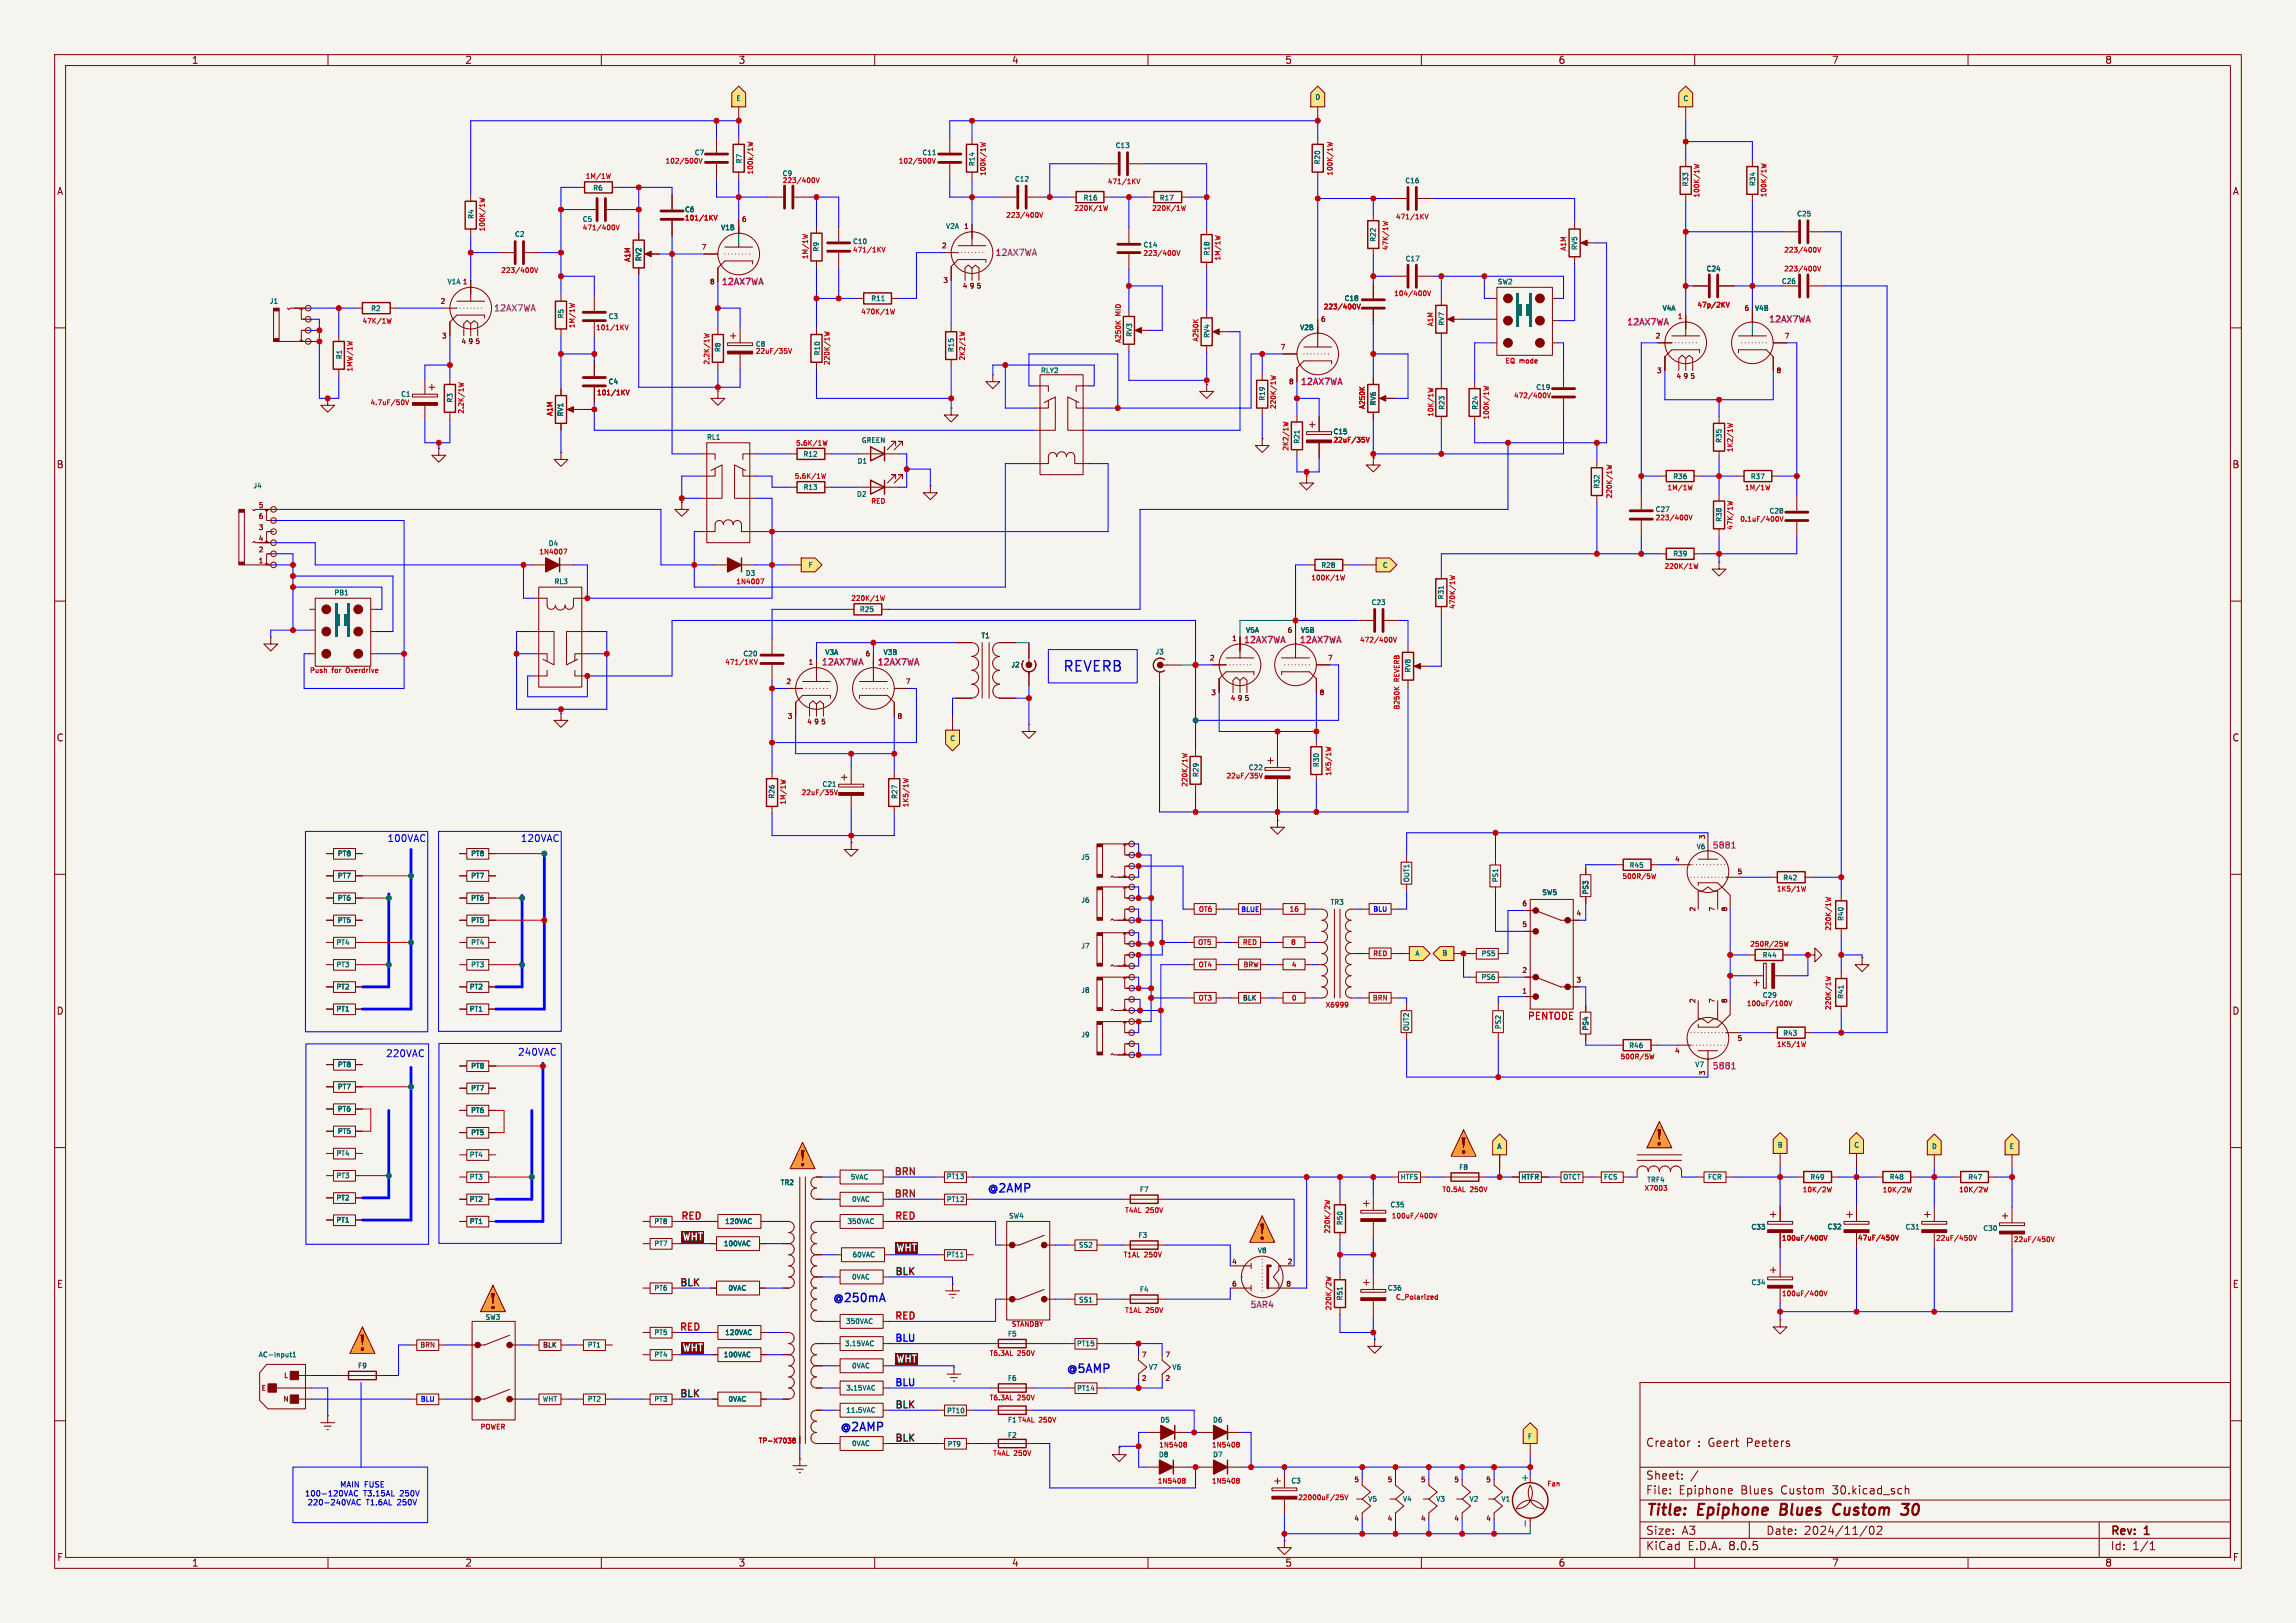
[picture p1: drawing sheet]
<svg xmlns="http://www.w3.org/2000/svg" width="420mm" height="297mm" viewBox="0 0 420 297" stroke-linecap="round" stroke-linejoin="round" font-family="sans-serif">
<defs><g id="words">
<g font-size="2.8" fill="#840000">
<text x="301" y="277.9">Title:</text>
<text x="310.6" y="277.9">Epiphone</text>
<text x="326.5" y="277.9">Blues</text>
<text x="337" y="277.9">Custom</text>
<text x="350.4" y="277.9">30</text>
</g>
<text font-size="2.7" fill="#0000c2" x="194.3" y="123.3">REVERB</text>
<g font-size="2.1" fill="#0000c2">
<text x="180.4" y="218.6">@2AMP</text>
<text x="152.2" y="238.6">@250mA</text>
<text x="194.9" y="251.6">@5AMP</text>
<text x="153.5" y="262.3">@2AMP</text>
</g>
<g font-size="2.1" fill="#840000">
<text x="301" y="265">Creator</text>
<text x="310.5" y="265">: Geert</text>
<text x="319.7" y="265">Peeters</text>
<text x="301" y="273.7">File:</text>
<text x="301" y="271">Sheet:</text>
<text x="307.1" y="273.7">Epiphone</text>
<text x="318.5" y="273.7">Blues</text>
<text x="326" y="273.7">Custom</text>
<text x="335.5" y="273.7">30.kicad_sch</text>
<text x="301" y="281.1">Size:</text>
<text x="307.6" y="281.1">A3</text>
<text x="323" y="281.1">Date:</text>
<text x="330" y="281.1">2024/11/02</text>
<text x="386" y="281.3">Rev:</text>
<text x="392.4" y="281.3">1</text>
<text x="301" y="283.9">KiCad</text>
<text x="308.7" y="283.9">E.D.A.</text>
<text x="316.3" y="283.9">8.0.5</text>
<text x="386" y="283.9">Id:</text>
<text x="390.1" y="283.9">1/1</text>
</g>
<g font-size="1.8" fill="#840000">
<text x="35" y="11.9">1</text>
<text x="85" y="11.9">2</text>
<text x="135" y="11.9">3</text>
<text x="185" y="11.9">4</text>
<text x="235" y="11.9">5</text>
<text x="285" y="11.9">6</text>
<text x="335" y="11.9">7</text>
<text x="385" y="11.9">8</text>
<text x="10.3" y="35.9">A</text>
<text x="408.3" y="35.9">A</text>
<text x="10.3" y="85.9">B</text>
<text x="408.2" y="85.9">B</text>
<text x="10.3" y="135.9">C</text>
<text x="408.2" y="135.9">C</text>
<text x="10.3" y="185.9">D</text>
<text x="408.2" y="185.9">D</text>
<text x="10.3" y="235.9">E</text>
<text x="408.3" y="235.9">E</text>
<text x="10.3" y="285.9">F</text>
<text x="35" y="286.9">1</text>
<text x="85" y="286.9">2</text>
<text x="135" y="286.9">3</text>
<text x="185" y="286.9">4</text>
<text x="235" y="286.9">5</text>
<text x="285" y="286.9">6</text>
<text x="335" y="286.9">7</text>
<text x="385" y="286.9">8</text>
<text x="408.3" y="285.9">F</text>
</g>
<g font-size="1.8" fill="#0000c2">
<text x="70.8" y="154.3">100VAC</text>
<text x="95.2" y="154.3">120VAC</text>
<text x="70.5" y="193.7">220VAC</text>
<text x="94.7" y="193.4">240VAC</text>
</g>
<g font-size="1.8" fill="#c20000">
<text x="279.4" y="186.8">PENTODE</text>
<text x="163.5" y="241.8">RED</text>
</g>
<g font-size="1.8" fill="#804d00">
<text x="163.4" y="215.4">BRN</text>
<text x="163.4" y="219.5">BRN</text>
</g>
<g font-size="1.8" fill="#f00">
<text x="124.4" y="223.5">RED</text>
<text x="163.5" y="223.5">RED</text>
<text x="124.1" y="243.8">RED</text>
</g>
<g font-size="1.8" fill="#fff">
<text x="124.6" y="227.3">WHT</text>
<text x="163.7" y="229.4">WHT</text>
<text x="124.6" y="247.7">WHT</text>
<text x="163.7" y="249.7">WHT</text>
</g>
<g font-size="1.8">
<text x="163.6" y="233.7">BLK</text>
<text x="124.2" y="235.7">BLK</text>
<text x="124.2" y="256">BLK</text>
<text x="163.6" y="258.1">BLK</text>
<text x="163.6" y="264.2">BLK</text>
</g>
<g font-size="1.8" fill="#00f">
<text x="163.5" y="245.9">BLU</text>
<text x="163.5" y="254">BLU</text>
</g>
<text font-size="1.8" fill="#006464" x="279.7" y="271.3" transform="rotate(-90 279.7 271.3)">+</text>
<g font-size="1.6" fill="#c200c2">
<text x="181.9" y="47.1">12AX7WA</text>
<text x="131.8" y="52.5">12AX7WA</text>
<text x="90.2" y="57.3">12AX7WA</text>
<text x="297.4" y="59.8">12AX7WA</text>
<text x="323.4" y="59.3">12AX7WA</text>
<text x="237.7" y="70.8">12AX7WA</text>
<text x="227.3" y="118">12AX7WA</text>
<text x="237.5" y="118">12AX7WA</text>
<text x="150.1" y="122.1">12AX7WA</text>
<text x="160.3" y="122.1">12AX7WA</text>
<text x="313.1" y="155.6">5881</text>
<text x="313.1" y="196">5881</text>
<text x="228.5" y="239.7">5AR4</text>
</g>
<g font-size="1.4" fill="#0000c2">
<text x="55.7" y="274">100-120VAC</text>
<text x="56.2" y="275.7">220-240VAC</text>
<text x="62.1" y="272.4">MAIN</text>
<text x="66.5" y="274">T3.15AL</text>
<text x="66.7" y="272.4">FUSE</text>
<text x="67" y="275.7">T1.6AL</text>
<text x="72.9" y="275.7">250V</text>
<text x="73.4" y="274">250V</text>
</g>
<g font-size="1.2" fill="#006464">
<text x="134.6" y="18.7">E</text>
<text x="240.5" y="18.5">D</text>
<text x="307.8" y="18.7">C</text>
<text x="203.9" y="27.3">C13</text>
<text x="108.4" y="35.1">R6</text>
<text x="135.9" y="30" transform="rotate(-90 135.9 30)">R7</text>
<text x="178.5" y="30.5" transform="rotate(-90 178.5 30.5)">R14</text>
<text x="185.5" y="33.4">C12</text>
<text x="241.7" y="30.2" transform="rotate(-90 241.7 30.2)">R20</text>
<text x="256.9" y="33.7">C16</text>
<text x="309" y="34.3" transform="rotate(-90 309 34.3)">R33</text>
<text x="321.3" y="34.2" transform="rotate(-90 321.3 34.2)">R34</text>
<text x="86.9" y="40.2" transform="rotate(-90 86.9 40.2)">R4</text>
<text x="198.1" y="36.9">R16</text>
<text x="212" y="36.9">R17</text>
<text x="328.6" y="39.8">C25</text>
<text x="94.1" y="43.5">C2</text>
<text x="117.5" y="47.9" transform="rotate(-90 117.5 47.9)">RV2</text>
<text x="131.8" y="42.3">V1B</text>
<text x="150" y="46.2" transform="rotate(-90 150 46.2)">R9</text>
<text x="172.9" y="42.1">V2A</text>
<text x="221.5" y="46.9" transform="rotate(-90 221.5 46.9)">R18</text>
<text x="251.8" y="44.4" transform="rotate(-90 251.8 44.4)">R22</text>
<text x="288.7" y="45.9" transform="rotate(-90 288.7 45.9)">RV5</text>
<text x="81.7" y="52.2">V1A 1</text>
<text x="257" y="48">C17</text>
<text x="273.8" y="52.2">SW2</text>
<text x="312" y="49.9">C24</text>
<text x="325.8" y="52.2">C26</text>
<text x="49.2" y="55.8">J1</text>
<text x="67.7" y="57.1">R2</text>
<text x="103.3" y="58.4" transform="rotate(-90 103.3 58.4)">R5</text>
<text x="111.2" y="58.6">C3</text>
<text x="159.2" y="55.3">R11</text>
<text x="264.4" y="59.7" transform="rotate(-90 264.4 59.7)">RV7</text>
<text x="304" y="57.1">V4A</text>
<text x="320.9" y="57.1">V4B</text>
<text x="62.8" y="65.9" transform="rotate(-90 62.8 65.9)">R1</text>
<text x="132" y="64.6" transform="rotate(-90 132 64.6)">R8</text>
<text x="150.2" y="65.2" transform="rotate(-90 150.2 65.2)">R10</text>
<text x="174.7" y="64.6" transform="rotate(-90 174.7 64.6)">R15</text>
<text x="207.3" y="61.8" transform="rotate(-90 207.3 61.8)">RV3</text>
<text x="221.4" y="62" transform="rotate(-90 221.4 62)">RV4</text>
<text x="237.7" y="60.6">V2B</text>
<text x="111.2" y="70.5">C4</text>
<text x="190.3" y="68.5">RLY2</text>
<text x="83" y="73.8" transform="rotate(-90 83 73.8)">R3</text>
<text x="103.2" y="76.4" transform="rotate(-90 103.2 76.4)">RV1</text>
<text x="231.6" y="73.5" transform="rotate(-90 231.6 73.5)">R19</text>
<text x="251.9" y="74.3" transform="rotate(-90 251.9 74.3)">RV6</text>
<text x="264.4" y="75.1" transform="rotate(-90 264.4 75.1)">R23</text>
<text x="270.5" y="75.1" transform="rotate(-90 270.5 75.1)">R24</text>
<text x="129.2" y="80.7">RL1</text>
<text x="146.8" y="83.8">R12</text>
<text x="237.9" y="81.3" transform="rotate(-90 237.9 81.3)">R21</text>
<text x="315.1" y="81.2" transform="rotate(-90 315.1 81.2)">R35</text>
<text x="46.2" y="89.6">J4</text>
<text x="146.8" y="89.8">R13</text>
<text x="156.7" y="85.1">D1</text>
<text x="292.8" y="89.6" transform="rotate(-90 292.8 89.6)">R32</text>
<text x="305.9" y="87.9">R36</text>
<text x="320.1" y="87.9">R37</text>
<text x="156.6" y="91.1">D2</text>
<text x="315.1" y="95.6" transform="rotate(-90 315.1 95.6)">R38</text>
<text x="101.3" y="107.1">RL3</text>
<text x="147.8" y="104.1">F</text>
<text x="241.6" y="104.1">R28</text>
<text x="252.8" y="104.1">C</text>
<text x="305.9" y="102">R39</text>
<text x="61" y="109.1">PB1</text>
<text x="157.1" y="112.2">R25</text>
<text x="250.7" y="110.9">C23</text>
<text x="264.3" y="109.8" transform="rotate(-90 264.3 109.8)">R31</text>
<text x="179.4" y="117">T1</text>
<text x="211.2" y="120">J3</text>
<text x="227.8" y="116">V5A</text>
<text x="237.8" y="116">V5B</text>
<text x="135.8" y="120.3">C20</text>
<text x="150.8" y="120.1">V3A</text>
<text x="161.5" y="120.1">V3B</text>
<text x="184.9" y="122.3">J2</text>
<text x="258.2" y="123.2" transform="rotate(-90 258.2 123.2)">RV8</text>
<text x="173.7" y="135.8">C</text>
<text x="219.4" y="142.3" transform="rotate(-90 219.4 142.3)">R29</text>
<text x="241.5" y="140.5" transform="rotate(-90 241.5 140.5)">R30</text>
<text x="141.9" y="146.3" transform="rotate(-90 141.9 146.3)">R26</text>
<text x="164.3" y="146.3" transform="rotate(-90 164.3 146.3)">R27</text>
<text x="310.2" y="155.6">V6</text>
<text x="61.6" y="160.9">PT7</text>
<text x="61.6" y="156.9">PT8</text>
<text x="86" y="160.9">PT7</text>
<text x="86" y="156.9">PT8</text>
<text x="197.6" y="157.5">J5</text>
<text x="258" y="161.6" transform="rotate(-90 258 161.6)">OUT1</text>
<text x="274.2" y="161.6" transform="rotate(-90 274.2 161.6)">PS1</text>
<text x="297.9" y="159">R45</text>
<text x="326" y="161.3">R42</text>
<text x="61.6" y="165">PT6</text>
<text x="86" y="165">PT6</text>
<text x="197.6" y="165.4">J6</text>
<text x="243.3" y="165.8">TR3</text>
<text x="282" y="164">SW5</text>
<text x="290.7" y="163.8" transform="rotate(-90 290.7 163.8)">PS3</text>
<text x="61.4" y="173.1">PT4</text>
<text x="61.6" y="169.1">PT5</text>
<text x="86" y="169.1">PT5</text>
<text x="86" y="173.1">PT4</text>
<text x="197.6" y="173.8">J7</text>
<text x="337.4" y="168.7" transform="rotate(-90 337.4 168.7)">R40</text>
<text x="61.4" y="177.2">PT3</text>
<text x="86" y="177.2">PT3</text>
<text x="258.8" y="175.2">A</text>
<text x="263.7" y="175.1">B</text>
<text x="270.9" y="175.2">PS5</text>
<text x="270.9" y="179.5">PS6</text>
<text x="322.3" y="175.5">R44</text>
<text x="61.4" y="185.3">PT1</text>
<text x="61.4" y="181.3">PT2</text>
<text x="85.8" y="181.3">PT2</text>
<text x="85.8" y="185.3">PT1</text>
<text x="197.6" y="181.9">J8</text>
<text x="337.4" y="182.9" transform="rotate(-90 337.4 182.9)">R41</text>
<text x="197.6" y="190">J9</text>
<text x="257.9" y="188.8" transform="rotate(-90 257.9 188.8)">OUT2</text>
<text x="274.7" y="188.5" transform="rotate(-90 274.7 188.5)">PS2</text>
<text x="290.7" y="188.7" transform="rotate(-90 290.7 188.7)">PS4</text>
<text x="326" y="189.8">R43</text>
<text x="61.6" y="195.5">PT8</text>
<text x="86" y="195.7">PT8</text>
<text x="297.9" y="192">R46</text>
<text x="310" y="195.5">V7</text>
<text x="61.6" y="203.6">PT6</text>
<text x="61.6" y="199.6">PT7</text>
<text x="86" y="199.8">PT7</text>
<text x="86" y="203.9">PT6</text>
<text x="61.6" y="207.7">PT5</text>
<text x="86" y="207.9">PT5</text>
<text x="61.4" y="215.8">PT3</text>
<text x="61.4" y="211.7">PT4</text>
<text x="85.8" y="212">PT4</text>
<text x="173" y="216">PT13</text>
<text x="266.8" y="214.3">F8</text>
<text x="273.8" y="210.5">A</text>
<text x="325.1" y="210.2">B</text>
<text x="339" y="210.2">C</text>
<text x="353.3" y="210.5">D</text>
<text x="367.5" y="210.5">E</text>
<text x="61.4" y="219.9">PT2</text>
<text x="85.8" y="220.1">PT2</text>
<text x="85.8" y="216.1">PT3</text>
<text x="142.7" y="217.1">TR2</text>
<text x="155.5" y="216.1">5VAC</text>
<text x="155.7" y="220.1">0VAC</text>
<text x="173" y="220.2">PT12</text>
<text x="208.4" y="218.4">F7</text>
<text x="254.2" y="221.1">C35</text>
<text x="256.1" y="216.1">HTFS</text>
<text x="278.1" y="216.1">HTFR</text>
<text x="285.8" y="216.1">OTCT</text>
<text x="293.3" y="216.1">FCS</text>
<text x="312.3" y="216.1">FCR</text>
<text x="331" y="216.1">R49</text>
<text x="345.5" y="216.1">R48</text>
<text x="359.9" y="216.1">R47</text>
<text x="61.4" y="223.9">PT1</text>
<text x="85.8" y="224.2">PT1</text>
<text x="119.6" y="224.2">PT8</text>
<text x="132.5" y="224.2">120VAC</text>
<text x="154.9" y="224.2">350VAC</text>
<text x="184.4" y="223.2">SW4</text>
<text x="208.1" y="226.7">F3</text>
<text x="245.8" y="224.3" transform="rotate(-90 245.8 224.3)">R50</text>
<text x="320.2" y="225.2">C33</text>
<text x="334.2" y="225.2">C32</text>
<text x="348.4" y="225.2">C31</text>
<text x="362.7" y="225.5">C30</text>
<text x="119.6" y="228.3">PT7</text>
<text x="132.3" y="228.3">100VAC</text>
<text x="155.8" y="230.3">60VAC</text>
<text x="173" y="230.3">PT11</text>
<text x="197.2" y="228.5">SS2</text>
<text x="229.9" y="229.5">V8</text>
<text x="119.6" y="236.4">PT6</text>
<text x="133.1" y="236.4">0VAC</text>
<text x="155.7" y="234.4">0VAC</text>
<text x="197.2" y="238.5">SS1</text>
<text x="208.4" y="236.6">F4</text>
<text x="245.8" y="238.1" transform="rotate(-90 245.8 238.1)">R51</text>
<text x="253.7" y="236.4">C36</text>
<text x="320.2" y="235.4">C34</text>
<text x="88.7" y="241.7">SW3</text>
<text x="119.6" y="244.5">PT5</text>
<text x="132.5" y="244.5">120VAC</text>
<text x="154.6" y="242.5">350VAC</text>
<text x="184.2" y="244.8">F5</text>
<text x="47.2" y="248.6">AC-Input1</text>
<text x="65.3" y="250.6">F9</text>
<text x="107.4" y="246.8">PT1</text>
<text x="119.6" y="248.6">PT4</text>
<text x="132.3" y="248.6">100VAC</text>
<text x="154.4" y="246.5">3.15VAC</text>
<text x="155.7" y="250.6">0VAC</text>
<text x="196.9" y="246.5">PT15</text>
<text x="210" y="250.9">V7</text>
<text x="214.3" y="250.9">V6</text>
<text x="99.1" y="256.7">WHT</text>
<text x="107.4" y="256.7">PT2</text>
<text x="119.6" y="256.7">PT3</text>
<text x="133.1" y="256.7">0VAC</text>
<text x="154.7" y="254.7">3.15VAC</text>
<text x="184.2" y="252.9">F6</text>
<text x="196.9" y="254.7">PT14</text>
<text x="154.7" y="258.7">11.5VAC</text>
<text x="173.1" y="258.8">PT10</text>
<text x="184.2" y="263.3">F2</text>
<text x="212.1" y="260.5">D5</text>
<text x="221.8" y="260.5">D6</text>
<text x="279.3" y="263.6">F</text>
<text x="155.7" y="264.8">0VAC</text>
<text x="173.2" y="264.9">PT9</text>
<text x="211.8" y="266.9">D8</text>
<text x="221.8" y="266.9">D7</text>
<text x="236.1" y="271.7">C3</text>
<text x="250.1" y="275">V5</text>
<text x="256.5" y="275">V4</text>
<text x="262.6" y="275">V3</text>
<text x="268.7" y="275">V2</text>
<text x="274.5" y="275">V1</text>
</g>
<g font-size="1.2" fill="#c20000">
<text x="126.9" y="28.6">C7</text>
<text x="168.6" y="28.6">C11</text>
<text x="107" y="32.9">1M/1W</text>
<text x="121.6" y="30.1">102/500V</text>
<text x="137.9" y="32.1" transform="rotate(-90 137.9 32.1)">100k/1W</text>
<text x="143" y="32.4">C9</text>
<text x="143" y="33.7">223/400V</text>
<text x="164.3" y="30.1">102/500V</text>
<text x="180.5" y="32.3" transform="rotate(-90 180.5 32.3)">100K/1W</text>
<text x="202.5" y="33.9">471/1KV</text>
<text x="244" y="32.3" transform="rotate(-90 244 32.3)">100K/1W</text>
<text x="106.4" y="40.8">C5</text>
<text x="125.2" y="39">C6</text>
<text x="125.2" y="40.6">101/1KV</text>
<text x="183.9" y="40">223/400V</text>
<text x="196.4" y="38.8">220K/1W</text>
<text x="210.6" y="38.8">220K/1W</text>
<text x="255.2" y="40.3">471/1KV</text>
<text x="311" y="36.3" transform="rotate(-90 311 36.3)">100K/1W</text>
<text x="323.3" y="36.2" transform="rotate(-90 323.3 36.2)">100K/1W</text>
<text x="88.9" y="42.5" transform="rotate(-90 88.9 42.5)">100K/1W</text>
<text x="106.5" y="42.3">471/400V</text>
<text x="148" y="47.6" transform="rotate(-90 148 47.6)">1M/1W</text>
<text x="155.9" y="44.9">C10</text>
<text x="155.9" y="46.4">471/1KV</text>
<text x="209" y="47">223/400V</text>
<text x="209" y="45.5">C14</text>
<text x="223.4" y="47.8" transform="rotate(-90 223.4 47.8)">1M/1W</text>
<text x="254.1" y="45.9" transform="rotate(-90 254.1 45.9)">47K/1W</text>
<text x="286.7" y="46" transform="rotate(-90 286.7 46)">A1M</text>
<text x="326.2" y="46.4">223/400V</text>
<text x="91.5" y="50.1">223/400V</text>
<text x="115.5" y="48.1" transform="rotate(-90 115.5 48.1)">A1M</text>
<text x="326.2" y="49.9">223/400V</text>
<text x="66.2" y="59.4">47K/1W</text>
<text x="157.4" y="57.7">470K/1W</text>
<text x="205.2" y="57.8" transform="rotate(-90 205.2 57.8)">MID</text>
<text x="242" y="56.8">223/400V</text>
<text x="245.8" y="55.3">C18</text>
<text x="254.9" y="54.4">104/400V</text>
<text x="262.3" y="59.9" transform="rotate(-90 262.3 59.9)">A1M</text>
<text x="310.4" y="56.5">47p/2KV</text>
<text x="105.3" y="60.2" transform="rotate(-90 105.3 60.2)">1M/1W</text>
<text x="108.9" y="60.6">101/1KV</text>
<text x="138.1" y="63.7">C8</text>
<text x="138.1" y="64.9">22uF/35V</text>
<text x="205.2" y="62.9" transform="rotate(-90 205.2 62.9)">A250K</text>
<text x="219.4" y="62.6" transform="rotate(-90 219.4 62.6)">A250K</text>
<text x="64.7" y="68.1" transform="rotate(-90 64.7 68.1)">1MW/1W</text>
<text x="130" y="66.9" transform="rotate(-90 130 66.9)">2.2K/1W</text>
<text x="152" y="66.9" transform="rotate(-90 152 66.9)">220K/1W</text>
<text x="176.7" y="66.1" transform="rotate(-90 176.7 66.1)">2K2/1W</text>
<text x="275.3" y="66.7">EQ</text>
<text x="278" y="66.7">mode</text>
<text x="280.9" y="71.5">C19</text>
<text x="67.6" y="74.3">4.7uF/50V</text>
<text x="73.2" y="72.8">C1</text>
<text x="85" y="75.8" transform="rotate(-90 85 75.8)">2.2K/1W</text>
<text x="101.3" y="76.2" transform="rotate(-90 101.3 76.2)">A1M</text>
<text x="109.1" y="72.5">101/1KV</text>
<text x="233.6" y="75" transform="rotate(-90 233.6 75)">220K/1W</text>
<text x="249.9" y="75" transform="rotate(-90 249.9 75)">A250K</text>
<text x="262.4" y="76.4" transform="rotate(-90 262.4 76.4)">10K/1W</text>
<text x="272.6" y="76.9" transform="rotate(-90 272.6 76.9)">100K/1W</text>
<text x="276.8" y="73.1">472/400V</text>
<text x="145.5" y="81.8">5.6K/1W</text>
<text x="235.9" y="82.6" transform="rotate(-90 235.9 82.6)">2K2/1W</text>
<text x="243.8" y="79.7">C15</text>
<text x="243.8" y="81.2">22uF/35V</text>
<text x="317.2" y="82.9" transform="rotate(-90 317.2 82.9)">1K2/1W</text>
<text x="145.2" y="87.8">5.6K/1W</text>
<text x="304.9" y="89.9">1M/1W</text>
<text x="319.1" y="89.9">1M/1W</text>
<text x="159.2" y="92.4">RED</text>
<text x="295.1" y="91.3" transform="rotate(-90 295.1 91.3)">220K/1W</text>
<text x="302.7" y="93.9">C27</text>
<text x="302.7" y="95.4">223/400V</text>
<text x="318.2" y="95.7">0.1uF/400V</text>
<text x="323.5" y="94.2">C28</text>
<text x="98.5" y="101.7">1N4007</text>
<text x="100.2" y="100.1">D4</text>
<text x="317.2" y="97.1" transform="rotate(-90 317.2 97.1)">47K/1W</text>
<text x="134.6" y="107.1">1N4007</text>
<text x="136.3" y="105.6">D3</text>
<text x="239.7" y="106.4">100K/1W</text>
<text x="304.4" y="104.3">220K/1W</text>
<text x="155.6" y="110.2">220K/1W</text>
<text x="266.4" y="111.6" transform="rotate(-90 266.4 111.6)">470K/1W</text>
<text x="248.6" y="117.8">472/400V</text>
<text x="56.6" y="123.4">Push</text>
<text x="60.7" y="123.4">for</text>
<text x="63.6" y="123.4">Overdrive</text>
<text x="132.5" y="121.8">471/1KV</text>
<text x="256.2" y="124.7" transform="rotate(-90 256.2 124.7)">REVERB</text>
<text x="256.2" y="130" transform="rotate(-90 256.2 130)">B250K</text>
<text x="224.2" y="142.7">22uF/35V</text>
<text x="228.3" y="141.1">C22</text>
<text x="243.7" y="142.1" transform="rotate(-90 243.7 142.1)">1K5/1W</text>
<text x="143.9" y="147.4" transform="rotate(-90 143.9 147.4)">1M/1W</text>
<text x="146.5" y="145.7">22uF/35V</text>
<text x="150.3" y="144.2">C21</text>
<text x="166.4" y="147.9" transform="rotate(-90 166.4 147.9)">1K5/1W</text>
<text x="217.4" y="144.1" transform="rotate(-90 217.4 144.1)">220K/1W</text>
<text x="296.6" y="161.1">500R/5W</text>
<text x="219.2" y="167.1">OT6</text>
<text x="235.8" y="167">16</text>
<text x="324.9" y="163.3">1K5/1W</text>
<text x="219" y="173.1">OT5</text>
<text x="227.2" y="173.1">RED</text>
<text x="236" y="173.1">8</text>
<text x="320" y="173.4">250R/25W</text>
<text x="335.1" y="170.4" transform="rotate(-90 335.1 170.4)">220K/1W</text>
<text x="219.1" y="177.2">OT4</text>
<text x="236.2" y="177.2">4</text>
<text x="251" y="175.2">RED</text>
<text x="219.1" y="183.3">OT3</text>
<text x="236.2" y="183.3">0</text>
<text x="242.3" y="184.6">X6999</text>
<text x="319.4" y="184.3">100uF/100V</text>
<text x="322.3" y="182.8">C29</text>
<text x="335.1" y="185" transform="rotate(-90 335.1 185)">220K/1W</text>
<text x="324.9" y="191.8">1K5/1W</text>
<text x="296.3" y="194">500R/5W</text>
<text x="263.7" y="218.4">T0.5AL</text>
<text x="268.9" y="218.4">250V</text>
<text x="300.7" y="218.1">X7003</text>
<text x="301.2" y="216.6">TRF4</text>
<text x="329.6" y="218.4">10K/2W</text>
<text x="344.3" y="218.4">10K/2W</text>
<text x="358.2" y="218.4">10K/2W</text>
<text x="205.7" y="222.2">T4AL</text>
<text x="209.6" y="222.2">250V</text>
<text x="243.5" y="225.9" transform="rotate(-90 243.5 225.9)">220K/2W</text>
<text x="254.4" y="223.2">100uF/400V</text>
<text x="325.8" y="227.2">100uF/400V</text>
<text x="339.7" y="227.2">47uF/450V</text>
<text x="354" y="227.2">22uF/450V</text>
<text x="368.2" y="227.5">22uF/450V</text>
<text x="205.4" y="230.3">T1AL</text>
<text x="209.4" y="230.3">250V</text>
<text x="243.7" y="239.9" transform="rotate(-90 243.7 239.9)">220K/2W</text>
<text x="255.2" y="238">C_Polarized</text>
<text x="325.8" y="237.4">100uF/400V</text>
<text x="184.9" y="243">STANDBY</text>
<text x="205.7" y="240.4">T1AL</text>
<text x="209.6" y="240.4">250V</text>
<text x="180.9" y="248.3">T6.3AL</text>
<text x="186.1" y="248.3">250V</text>
<text x="180.9" y="256.5">T6.3AL</text>
<text x="186.1" y="256.5">250V</text>
<text x="87.8" y="261.8">POWER</text>
<text x="184.2" y="260.5">F1 T4AL</text>
<text x="190.1" y="260.5">250V</text>
<text x="138.6" y="264.3">TP-X7038</text>
<text x="181.5" y="266.6">T4AL</text>
<text x="185.5" y="266.6">250V</text>
<text x="211.9" y="265.1">1N5408</text>
<text x="221.6" y="265.1">1N5408</text>
<text x="211.7" y="271.7">1N5408</text>
<text x="221.6" y="271.7">1N5408</text>
<text x="237.3" y="274.7">22000uF/25V</text>
<text x="282.9" y="272.2">Fan</text>
</g>
<g font-size="1.2" fill="#840000">
<text x="135.6" y="40.7">6</text>
<text x="128.3" y="45.8">7</text>
<text x="172.2" y="45.6">2</text>
<text x="176.3" y="42">1</text>
<text x="129.8" y="52.2">8</text>
<text x="172.5" y="51.9">3</text>
<text x="176" y="52.9">4</text>
<text x="177.3" y="52.9">9</text>
<text x="178.6" y="52.9">5</text>
<text x="80.5" y="55.7">2</text>
<text x="241.6" y="59">6</text>
<text x="306.8" y="58.5">1</text>
<text x="319" y="57">6</text>
<text x="80.8" y="62.1">3</text>
<text x="84.3" y="63.1">4</text>
<text x="85.6" y="63.1">9</text>
<text x="86.9" y="63.1">5</text>
<text x="234.2" y="64.1">7</text>
<text x="302.8" y="62.1">2</text>
<text x="326.4" y="62.1">7</text>
<text x="235.7" y="70.5">8</text>
<text x="303" y="68.4">3</text>
<text x="306.6" y="69.4">4</text>
<text x="307.9" y="69.4">9</text>
<text x="309.1" y="69.4">5</text>
<text x="324.9" y="68.4">8</text>
<text x="47.3" y="93.1">5</text>
<text x="47.3" y="95.1">6</text>
<text x="47.3" y="101.2">2</text>
<text x="47.3" y="97.1">3</text>
<text x="47.3" y="99.2">4</text>
<text x="47.3" y="103.2">1</text>
<text x="225.3" y="117.5">1</text>
<text x="235.5" y="115.9">6</text>
<text x="143.8" y="125.3">2</text>
<text x="147.8" y="121.8">1</text>
<text x="158.2" y="120.2">6</text>
<text x="165.6" y="125.3">7</text>
<text x="221.2" y="121">2</text>
<text x="242.8" y="121">7</text>
<text x="144" y="131.7">3</text>
<text x="164.1" y="131.7">8</text>
<text x="221.5" y="127.4">3</text>
<text x="225.1" y="128.4">4</text>
<text x="226.3" y="128.4">9</text>
<text x="227.6" y="128.4">5</text>
<text x="241.3" y="127.4">8</text>
<text x="147.6" y="132.7">4</text>
<text x="148.9" y="132.7">9</text>
<text x="150.1" y="132.7">5</text>
<text x="312" y="153.7" transform="rotate(-90 312 153.7)">3</text>
<text x="306.3" y="157.8">4</text>
<text x="317.8" y="160.1">5</text>
<text x="278.4" y="166">6</text>
<text x="288.3" y="167.7">4</text>
<text x="310.2" y="166.9" transform="rotate(-90 310.2 166.9)">2</text>
<text x="313.8" y="166.9" transform="rotate(-90 313.8 166.9)">7</text>
<text x="316.1" y="166.9" transform="rotate(-90 316.1 166.9)">8</text>
<text x="278.4" y="169.8">5</text>
<text x="278.4" y="178.2">2</text>
<text x="288.3" y="179.9">3</text>
<text x="278.4" y="182">1</text>
<text x="310.2" y="183.6" transform="rotate(-90 310.2 183.6)">2</text>
<text x="313.8" y="183.6" transform="rotate(-90 313.8 183.6)">7</text>
<text x="316.1" y="183.6" transform="rotate(-90 316.1 183.6)">8</text>
<text x="317.8" y="190.6">5</text>
<text x="306.3" y="192.9">4</text>
<text x="225.3" y="231.5">4</text>
<text x="235.5" y="231.5">2</text>
<text x="225.3" y="235.6">6</text>
<text x="235.2" y="235.6">8</text>
<text x="208.8" y="248.5">7</text>
<text x="213.1" y="248.5">7</text>
<text x="47.8" y="254.6">E</text>
<text x="51.8" y="256.6">N</text>
<text x="51.9" y="252.3">L</text>
<text x="208.8" y="252.8">2</text>
<text x="213.1" y="252.8">2</text>
<text x="247.7" y="271.4">5</text>
<text x="253.8" y="271.4">5</text>
<text x="259.8" y="271.4">5</text>
<text x="265.9" y="271.4">5</text>
<text x="271.8" y="271.4">5</text>
<text x="247.7" y="278.5">4</text>
<text x="253.8" y="278.5">4</text>
<text x="259.8" y="278.5">4</text>
<text x="265.9" y="278.5">4</text>
<text x="271.8" y="278.5">4</text>
</g>
<text font-size="1.2" fill="#008400" x="157.5" y="81.2">GREEN</text>
<g font-size="1.2" fill="#00f">
<text x="226.9" y="167.1">BLUE</text>
<text x="251.1" y="167">BLU</text>
<text x="312" y="196.8" transform="rotate(-90 312 196.8)">3</text>
<text x="76.8" y="256.7">BLU</text>
</g>
<g font-size="1.2" fill="#804d00">
<text x="227.3" y="177.2">BRW</text>
<text x="251" y="183.3">BRN</text>
<text x="76.7" y="246.8">BRN</text>
</g>
<g font-size="1.2">
<text x="227.2" y="183.3">BLK</text>
<text x="99.2" y="246.8">BLK</text>
</g>
</g></defs>
<path d="M0 0h420v297h-420z" fill="#f5f4ef" stroke="#f5f4ef" stroke-width=".18"/>
<g fill="none" stroke="#840000" stroke-width=".18">
<path d="M10 10h400v277h-400zM12 12h396v273h-396zM60 10v2M110 10v2M160 10v2M210 10v2M260 10v2M310 10v2M360 10v2M10 60h2M408 60h2M10 110h2"/>
<path d="M408 110h2M10 160h2M408 160h2M10 210h2M408 210h2M10 260h2M300 253h108v32h-108zM408 260h2M300 278.5h108M300 274.5h108M300 268.5h108M305.5 273.2v.2"/>
<path d="M305.5 272.5v.1M307.7 270.5v.2M307.7 269.8v.1M308.7 263.7v1M309.2 263.7l-.3 .1-.2 .2M310.6 269.1l-1.3 1.9M316.4 272.4l.4 .1 .1 .2-.7 .2M316.8 273.3l-.4 .1M320 278.5v3M341.5 279.2l-1.3 1.9M342.2 279.4l.1-.1a.8 .8 0 0 1 .5 .7 .8 .8 0 0 1-.5 .8 1 1 0 0 1-.1-1.4zM343.4 279.4l.5-.1 .3 .1v.3l-.9 1.1h.9"/>
<path d="M348.5 272.5l.2-.1 .4 .1 .1 .9M348.5 271.9v1.5M384 278.5v6.5M60 285v2M110 285v2M160 285v2M210 285v2M260 285v2M300 281.5h108M310 285v2M360 285v2M393.3 283.6h.9"/>
<path d="M393.3 282.5l.4-.4v1.5"/>
</g>
<path d="M325.9 275.2l-.3 2h.8M336.3 275.2a1.13 1.13 0 0 0-.9 .7 1.13 1.13 0 0 0 .2 1.2l.3 .1 .5-.1M348 275.2h1.2l-.8 .8h.3l.3 .2v.6l-.4 .4h-.6" fill="none" stroke="#840000" stroke-width=".4"/>
<path d="M124.7 225.3h4.1v2h-4.1zM163.8 227.3h4.1v2.1h-4.1zM124.7 245.6h4.1v2h-4.1zM163.8 247.6h4.1v2.1h-4.1z" fill="#000"/>
<g fill="#484848">
<path d="M61.2 110.5h.5v6.1h-.5z"/>
<path d="M61.7 112.5h.5v2.1h-.5z"/>
<path d="M63 112.5h.5v2.1h-.5z"/>
<path d="M63.5 110.5h.5v6.1h-.5z"/>
</g>
<g fill="none" stroke="#840000" stroke-width=".18">
<path d="M105.7 34.3h1.2M106.2 38.4h2.8M111 38.4h2.8M112 34.3h1.3M131.1 25.1v2.8M131.1 30v2.8M183.1 36.1h2.8M188 36.1h2.8M195.6 36.1h1.2M201.7 30h2.8M201.9 36.1h1.3M206.5 30h2.8"/>
<path d="M81 56.4h2.6M83.6 55.1h5M84.8 59.2v.8M86.1 52.6h.1M86.1 51.3v3.8M86.1 59.2v2.3M87.4 59.2l-.7-.5-.6 .5-.7-.6-.6 .6M87.4 59.2v.7M88.6 58.2v-.5h-5l-1.3 1.2v2.6M91.2 46.2h2.8M96 46.2h2.8M131.3 59.9v1.3"/>
<path d="M84.8 60.2v1.3M87.4 60.2v1.3M131.3 71.6v1.3h1.3l-1.3 1.3-1.3-1.3h1.3M131.3 71.6h.1M131.3 66.3v1.3M43.7 93.7v9.2M44.7 93.7v9.2M46.2 99.3l.3-.2 .2 .2h2.8M46.2 93.2l.3 .3 .2-.3h2.8M47.5 99.3h2.5M47.5 93.2h2.5M48.5 99.1l.3 .2"/>
<path d="M48.8 93.2l-.3 .3M49 93.5l-.2-.3v2.1h.7M49 97.3h1M49 95.3h1M49.5 97.3h-.7v2l.2-.2M124.7 91.9v1.3h1.3l-1.3 1.3-1.3-1.3h1.3M124.7 91.9h.1M44.7 103.4h5.3M48.5 103.1l.3 .3M49 101.3h1M49.5 116.6v1.3h1.3l-1.3 1.2-1.2-1.2h1.2M49.5 116.6h.1"/>
<path d="M49.5 101.3h-.7v2.1l.2-.3M56.6 119.6h1M56.6 115.3h1M56.6 111.5h1M57.7 109.5h10.1v12.4h-10.1zM67.8 119.6h1M67.8 111.5h1M67.8 115.6h1M226.8 117.9h.1M226.8 116.6v3.8M237 117.9h.1M237 115.3v2.6"/>
<path d="M248.4 113.5h2.8M253.2 113.5h2.8M221.7 121.7h2.6M224.3 120.4h5.1M225.6 125.5v1.2M226.8 124.5v2.2M228.1 125.5v1.2M228.1 124.5l-.7-.5-.6 .5-.7-.6-.6 .6v.8M228.1 124.5v.7M229.4 123.5v-.6h-5.1l-1.3 1.3v2.5M234.4 120.4h5.1M234.4 123.5v-.6h5.1l1.3 1.3v2.5"/>
<path d="M240.8 121.7h2.5M240.8 135.4v1.3M240.8 141.7v1.3M319.8 174.8h1.3M319.8 178.6h2.8M320.8 179.8h1M321.3 179.3v1M322.6 176.3h.5v4.5h-.5zM323.8 160.5h1.3M324.6 178.6h2.8M326.1 174.8h1.3M330.2 160.5h1.3"/>
<path d="M330.7 174.8h1.3v-1.3l1.2 1.3-1.2 1.2v-1.2M330.7 174.8h.1M336.8 163.6v1.2M336.8 169.9v1.3M289.1 185.2h1.9v4h-1.9zM290.1 183.9v1.3M290.1 189.2v1.3M295.7 191.3h1.2M302 191.3h1.3M306.8 191.3h2.6M310.6 183.1v3.3h.8l1 .8 1-.8h.8v-3.3M310.6 192.3h3.6"/>
<path d="M312.4 193.8h.1M312.4 192.3v4M315.7 189h2.6M316.5 183.1v2.6l-2.3 2.3h-3.6v-.5M171.4 219.5h1.3M171.4 215.4h1.3M172.8 218.5h4v2h-4zM172.8 214.5h4v1.9h-4zM176.8 219.5h1.3M176.8 215.4h1.3M245.1 219.2v1.3M117.6 235.7h1.3"/>
<path d="M117.6 227.6h1.3M117.6 223.5h1.3M118.9 234.8h4v1.9h-4zM118.9 226.6h4v2h-4zM118.9 222.6h4v1.9h-4zM122.9 235.7h1.3M122.9 227.6h1.3M122.9 223.5h1.3M171.4 229.6h1.3M172.8 228.7h4v1.9h-4zM173 236.2h2.5M173.6 236.9h1.3"/>
<path d="M174.1 237.5h.3M174.2 234.9h.1M174.2 234.9v1.3M176.8 229.6h1.3M184.1 223.5h7.9v18.1h-7.9zM191 226.1l-4.6 1.7h-3.3M191 227.8h2M191 236l-4.6 1.7h-3.3M191 237.7h2M195.3 227.8h1.3M196.6 226.9h4.1v2h-4.1zM200.7 227.8h1.2"/>
<path d="M245.1 225.6v1.2M245.1 232.9v1.3M245.1 239.3v1.2M74.9 256h1.3M76.2 255.1h4.1v1.9h-4.1zM80.3 256h1.2M105.4 256h1.3M105.4 246.1h1.3M106.7 255.1h4v1.9h-4zM106.7 245.2h4v1.9h-4zM110.7 256h1.3M110.7 246.1h1.3"/>
<path d="M117.6 243.8h1.3M117.6 256h1.3M117.6 247.9h1.3M118.9 242.9h4v2h-4zM118.9 255.1h4v1.9h-4zM118.9 247h4v1.9h-4zM122.9 243.8h1.3M122.9 256h1.3M122.9 247.9h1.3M130.3 256h1M131.3 254.8h7.9v2.5h-7.9zM139.2 256h1"/>
<path d="M152.7 245.9h1M152.7 241.8h1M152.7 249.9h1M153.7 244.6h7.8v2.5h-7.8zM153.7 240.5h7.8v2.6h-7.8zM153.7 248.7h7.8v2.5h-7.8zM161.6 245.9h1M161.6 241.8h1M161.6 249.9h1M171.4 258.1h1.3M172.8 257.1h4v2h-4zM176.8 258.1h1.3"/>
<path d="M181.4 245.9h7.6M181.4 258.1h7.6M181.4 254h7.6M251.5 245.1v1.3h1.2l-1.2 1.2-1.3-1.2h1.3M251.5 245.1h.1M171.4 264.2h1.3M172.8 263.2h4v2h-4zM176.8 264.2h1.3M181.4 264.2h7.6"/>
<circle cx="86.1" cy="56.4" r="3.8"/>
<circle cx="50" cy="97.3" r=".51"/>
<circle cx="50" cy="99.3" r=".51"/>
<circle cx="50" cy="95.3" r=".51"/>
<circle cx="50" cy="93.2" r=".51"/>
<circle cx="50" cy="101.3" r=".51"/>
<circle cx="50" cy="103.4" r=".51"/>
<circle cx="226.8" cy="121.7" r="3.8"/>
<circle cx="237" cy="121.7" r="3.8"/>
<circle cx="312.4" cy="190" r="3.8"/>
</g>
<g fill="#840000" stroke="#840000" stroke-width=".18">
<path d="M43.7 102.9h1v.5h-1z"/>
<path d="M43.7 93.2h1v.5h-1z"/>
<path d="M324.1 176.3h.5v4.5h-.5z"/>
<circle cx="59.7" cy="119.6" r=".8"/>
<circle cx="59.7" cy="115.6" r=".8"/>
<circle cx="59.7" cy="111.5" r=".8"/>
<circle cx="65.5" cy="119.6" r=".8"/>
<circle cx="65.5" cy="115.6" r=".8"/>
<circle cx="65.5" cy="111.5" r=".8"/>
<circle cx="185.2" cy="237.7" r=".51"/>
<circle cx="185.2" cy="227.8" r=".51"/>
<circle cx="191" cy="237.7" r=".51"/>
<circle cx="191" cy="227.8" r=".51"/>
</g>
<path d="M63.1 108.9h.5M175.7 230h.5M245.5 235.6v.5M159.7 245.4v.1M159.7 246.2h.1" fill="none" stroke="#006464" stroke-width=".18"/>
<path d="M237 116.6v3.8" fill="none" stroke="#000" stroke-width=".18"/>
<path d="M83.6 56.4h5M224.3 121.7h5.1M239.5 121.7h-5.1M315.5 191.3h-6.4M315.7 189h-6.6" fill="none" stroke="#840000" stroke-width=".18" stroke-dasharray="0 .6"/>
<g fill="none" stroke="#840000" stroke-width=".25">
<path d="M106.9 33.3h5.1v2h-5.1zM196.8 35.1h5.1v2h-5.1zM130.3 61.2h2v5.1h-2zM239.8 136.7h2v5h-2zM325.1 159.5h5.1v2h-5.1zM321.1 173.7h5v2.1h-5zM335.8 164.8h2v5.1h-2zM296.9 190.2h5.1v2.1h-5.1zM244.1 234.2h2v5.1h-2zM244.1 220.5h2v5.1h-2zM182.6 245.1h5.1v1.5h-5.1zM182.6 253.2h5.1v1.6h-5.1z"/>
<path d="M182.6 257.3h5.1v1.5h-5.1zM182.6 263.4h5.1v1.5h-5.1z"/>
</g>
<g fill="none" stroke="#c20000" stroke-width=".18">
<path d="M111.7 31.8l-.2 .9-.2-.7M127.5 29.1a.48 .48 0 0 1-.2 .8M127.8 29l.3 .9 .3-.9M189.6 38.9a.47 .47 0 0 1 .3 .4 .47 .47 0 0 1-.3 .5M190.2 38.9l.3 .9 .3-.9M201.9 37.6l.2 .9 .1-.6 .2 .6 .2-.9M207.3 33.1l.4 .5M207.7 32.7l-.5 .6M207.9 32.7l.3 .9 .3-.9M97.2 49a.47 .47 0 0 1 .3 .4 .47 .47 0 0 1-.3 .5M97.8 49l.3 .9 .3-.9M112.1 41.2a.47 .47 0 0 1 .3 .4 .47 .47 0 0 1-.3 .5"/>
<path d="M112.7 41.2l.3 .9 .3-.9M128.8 61.1l.9 .2-.6 .1 .6 .2-.9 .2M254.3 116.6a.47 .47 0 0 1 .3 .5 .47 .47 0 0 1-.3 .4M254.9 116.6l.3 .9 .3-.9M242.5 136.7l.9 .2-.6 .2 .6 .2-.9 .2M326.3 172.3l.3 .9 .1-.7 .2 .7 .2-.9M329.5 162.2l.2 .9 .2-.7 .2 .7 .2-.9M334 164.2l.9 .2-.7 .2 .7 .2-.9 .2M301.8 192.9l.2 .9 .2-.7 .1 .7 .2-.9M326.5 183.2h.2a.43 .43 0 0 1 .3 .4 .43 .43 0 0 1-.4 .4h-.1M327.2 183.2l.3 .8 .3-.8M242.3 219.6l.9 .2-.6 .2 .6 .2-.9 .2"/>
<path d="M242.6 233.7l.9 .2-.7 .1 .7 .2-.9 .2"/>
</g>
<path d="M109.2 36.3v4.1M110.7 36.3v4.1M129 29.7h4.1M129 28.2h4.1M186.2 34v4.1M187.7 34v4.1M204.7 27.9v4.1M206.2 27.9v4.1M94.2 44.2v4.1M95.8 44.2v4.1M251.5 111.5v4.1M253 111.5v4.1" fill="none" stroke="#840000" stroke-width=".51"/>
<path d="M316.8 195.6h.6M316.8 194.8l.3-.4v1.2" fill="none" stroke="#c200c2" stroke-width=".23"/>
<path d="M303.5 205.2l2.3 4.9h-4.6z" fill="#f90"/>
<g fill="#840000" stroke="#840000" stroke-width=".18">
<path d="M303.3 206.8h.5l-.3 1.7z"/>
<circle cx="303.5" cy="209.3" r=".25"/>
</g>
<path d="M291.6 215.4h1.3M292.9 214.5h4v1.9h-4zM296.9 215.4h1.3M299.5 215.4v-1a1.02 1.02 0 0 1 1-1 1.02 1.02 0 0 1 1 1 1.02 1.02 0 0 1 1-1 1.02 1.02 0 0 1 1 1 1.01 1.01 0 0 1 1.1-1 1.01 1.01 0 0 1 1 1 1.01 1.01 0 0 1 1-1 1.01 1.01 0 0 1 1 1v1M299.5 211.3h8.1M299.5 212.3h8.1M303.3 206.8h.5M303.5 205.2l2.3 4.9h-4.6zM310.4 215.4h1.3M311.7 214.5h4v1.9h-4zM315.7 215.4h1.3" fill="none" stroke="#840000" stroke-width=".18"/>
<path d="M304.3 216.9h.6l-.3 .4 .2 .1 .1 .3-.2 .1h-.2" fill="none" stroke="#c20000" stroke-width=".18"/>
<path d="M338.3 208.5l1.3-1.2 1.3 1.2v2.6h-2.6z" fill="#ffe47d"/>
<g fill="none" stroke="#840000" stroke-width=".18">
<path d="M86.1 35.6v1.2M122.9 35.6v2.8M65 56.4h1.3M71.4 56.4h1.2M86.1 41.9v1.3M102.6 53.8v1.3M108.7 54.1v2.8M108.7 58.9v2.8M116.8 42.7v1.2M116.8 49v1.3M118.4 46.5h2.2M122.9 40.4v2.8"/>
<path d="M59.9 72.9v1.3h1.3l-1.3 1.2-1.2-1.2h1.2M59.9 72.9h.1M62 61.2v1.3M62 67.6v1.2M75.4 72.1h4.6v.5h-4.6zM77.7 69.3v2.8M77.7 74.2v2.8M78.5 70.9h1M79 70.4v1M82.3 69.1v1.3M82.3 75.4v1.3M102.6 60.2v1.3"/>
<path d="M102.6 71.1v1.3M102.6 77.5v1.2M104.1 74.9h2.3M108.7 66v2.8M108.7 70.9v2.8M102.6 82.8v1.3h1.3l-1.3 1.2-1.3-1.2h1.3M102.6 82.8h.1M97.3 103.4h7.6M159.8 119.6v2.6M144.3 126h2.5M146.8 124.7h5.1M148.1 128.8v.8"/>
<path d="M148.1 129.8v1.3M149.4 122.2h.1M149.4 120.9v3.8M149.4 128.8v2.3M150.6 129.8v1.3M150.6 128.8l-.6-.5-.6 .5-.7-.6-.6 .6M150.6 128.8v.7M151.9 127.8v-.5h-5.1l-1.3 1.2v2.6M157.2 124.7h5.1M157.2 127.8v-.5h5.1l1.3 1.2v2.6M159.8 122.2h.1M163.6 126h2.5"/>
<path d="M218.7 137.2v1.2M231.9 139.2h1M232.4 138.7v1M233.7 137.7v2.8M84.1 156.2h1.2M85.4 159.3h4v2h-4zM85.4 155.3h4v1.9h-4zM89.4 156.2h1.3M200.7 154.9v5.1M201.7 154.9v5.1M201.7 154.4h5.3M205.7 154.4l-.2 .3"/>
<path d="M206 154.7l-.3-.3v2.1h.8M206 156.5h1M206 158.5h1M206.5 158.5h-.8v2l.3-.2M218.7 143.5v1.3M231.4 140.5h4.6v.5h-4.6zM233.7 150.1v1.3h1.2l-1.2 1.3-1.3-1.3h1.3M233.7 150.1h.1M233.7 142.5v2.8M256.3 157.8h1.9v4h-1.9zM257.3 156.5v1.2M272.5 158.3h2v4h-2z"/>
<path d="M273.6 157v1.2M290.1 158.8v1.2M295.7 158.2h1.2M302 158.2h1.3M306.8 158.2h2.6M310.6 157.2h3.6M312.4 155.7h.1M312.4 153.2v4M59.7 172.5h1.3M61 171.5h4v2h-4zM65 172.5h1.3M84.1 168.4h1.2"/>
<path d="M84.1 172.5h1.2M84.1 176.5h1.2M84.1 164.3h1.2M84.1 160.3h1.2M85.4 167.5h4v1.9h-4zM85.4 171.5h4v2h-4zM85.4 179.7h4v1.9h-4zM85.4 163.4h4v2h-4zM85.4 175.6h4v1.9h-4zM89.4 168.4h1.3M89.4 172.5h1.3M89.4 176.5h1.3"/>
<path d="M89.4 164.3h1.3M89.4 160.3h1.3M200.7 179.3v5.1M201.7 178.8h5.3M201.7 179.3v5.1M203.2 160.5l.3-.2 .2 .2h2.8M204.5 160.5h2.5M205.5 160.3l.2 .2M205.7 178.8l-.2 .3M206 179.1l-.3-.3v2h.8M217.2 166.4h1.2M217.2 172.5h1.2"/>
<path d="M218.4 165.4h4.1v1.9h-4.1zM218.4 171.5h4.1v1.9h-4.1zM222.5 166.4h1.3M222.5 172.5h1.3M225.3 166.4h1.3M225.3 172.5h1.3M226.6 165.4h4v1.9h-4zM226.6 171.5h4v1.9h-4zM230.6 166.4h1.3M230.6 172.5h1.3M233.4 166.4h1.3M233.4 172.5h1.3"/>
<path d="M234.7 171.5h4v1.9h-4zM234.7 165.4h4v1.9h-4zM238.8 166.4h1.2M238.8 172.5h1.2M240.8 166.4h1M240.8 172.5h1M240.8 176.5h1M241.8 166.4a1.01 1.01 0 0 1 1 1 1.01 1.01 0 0 1-1 1M241.8 168.4a1.02 1.02 0 0 1 1 1 1.02 1.02 0 0 1-1 1 1.01 1.01 0 0 1 1 1 1.01 1.01 0 0 1-1 1.1 1.02 1.02 0 0 1 1 1 1.02 1.02 0 0 1-1 1 1.02 1.02 0 0 1 1 1 1.02 1.02 0 0 1-1 1 1.02 1.02 0 0 1 1 1.1 1.02 1.02 0 0 1-1 1 1.01 1.01 0 0 1 1 1 1.01 1.01 0 0 1-1 1 1.02 1.02 0 0 1 1 1 1.01 1.01 0 0 1-1 1M244.1 166.4v16.2M245.1 166.4v16.2M246.1 173.5a1.02 1.02 0 0 0 1 1 1.02 1.02 0 0 0-1 1 1.02 1.02 0 0 0 1 1 1.02 1.02 0 0 0-1 1 1.02 1.02 0 0 0 1 1.1 1.01 1.01 0 0 0-1 1 1.01 1.01 0 0 0 1 1 1.01 1.01 0 0 0-1 1 1.01 1.01 0 0 0 1 1"/>
<path d="M247.1 166.4a1.02 1.02 0 0 0-1 1 1.02 1.02 0 0 0 1 1 1.02 1.02 0 0 0-1 1 1.02 1.02 0 0 0 1 1 1.01 1.01 0 0 0-1 1 1.01 1.01 0 0 0 1 1.1 1.02 1.02 0 0 0-1 1M247.2 166.4h1M247.2 174.5h1M249.2 166.4h1.2M250.4 165.4h4.1v1.9h-4.1zM254.5 166.4h1.3M257.3 161.8v1.3M268.7 174.5h1.3M270 173.6h4.1v1.9h-4.1zM273.6 162.3v1.3M274.1 174.5h1.2M278.9 178.8h2l4.6 1.8h3.3"/>
<path d="M278.9 170.4h2M278.9 166.6h2l4.6 1.8h3.3M279.9 164.6h7.9v20.1h-7.9zM289.1 160.1h1.9v4h-1.9zM290.1 164.1v1.3M310.6 166.4v-3.3h.8l1-.8 1 .8h.8v3.3M310.6 162.1v-.6h3.6l2.3 2.3v2.6M315.7 160.5h2.6M336.8 177.8v1.3M340.6 175.3v1.2h1.3l-1.3 1.3-1.3-1.3h1.3M340.6 175.3h.1M59.7 194.8h1.3"/>
<path d="M59.7 184.7h1.3M59.7 198.9h1.3M61 193.9h4v1.9h-4zM61 183.7h4v2h-4zM61 197.9h4v2h-4zM65 194.8h1.3M65 184.7h1.3M65 198.9h1.3M84.1 180.6h1.2M84.1 184.7h1.2M85.4 183.7h4v2h-4zM89.4 180.6h1.3"/>
<path d="M89.4 184.7h1.3M200.7 187.5v5M201.7 187.5v5M201.7 186.9h5.3M203.2 193l.3-.2 .2 .2h2.8M203.2 184.9l.3-.2 .2 .2h2.8M204.5 193h2.5M204.5 184.9h2.5M205.5 192.8l.2 .2M205.5 184.7l.2 .2M205.7 186.9l-.2 .3M206 187.2l-.3-.3v2.1h.8"/>
<path d="M206 189h1M206 191h1M206 180.8h1M206 182.9h1M206.5 191h-.8v2l.3-.2M206.5 182.9h-.8v2l.3-.2M240.8 182.6h1M247.2 182.6h1M278.9 182.4h2M336.8 184.2v1.2M59.7 219.2h1.3M59.7 215.1h1.3"/>
<path d="M59.7 202.9h1.3M59.7 211.1h1.3M59.7 207h1.3M61 218.3h4v1.9h-4zM61 214.2h4v2h-4zM61 202h4v2h-4zM61 210.1h4v2h-4zM61 206.1h4v1.9h-4zM65 219.2h1.3M65 215.1h1.3M65 202.9h1.3M65 211.1h1.3"/>
<path d="M65 207h1.3M146.3 215.4v48.8M147.3 215.4v48.8M150.4 215.4h-1a1.02 1.02 0 0 0-1.1 1 1.02 1.02 0 0 0 1.1 1 1.01 1.01 0 0 0-1.1 1 1.01 1.01 0 0 0 1.1 1.1h1M152.7 219.5h1M153.7 218.2h7.8v2.5h-7.8zM161.6 219.5h1M249.9 219.7v1M251.2 218.7v2.8M338.3 208.5l1.3-1.2 1.3 1.2v2.6h-2.6zM339.6 211.1v2.5M59.7 223.3h1.3"/>
<path d="M61 222.3h4v2h-4zM65 223.3h1.3M130 227.6h1M130 235.7h1M130.3 223.5h1M131.1 226.3h7.8v2.6h-7.8zM131.1 234.4h7.8v2.6h-7.8zM131.3 222.2h7.9v2.6h-7.9zM139 227.6h1M139 235.7h1M139.2 223.5h1M143.3 223.5h1a1.01 1.01 0 0 1 1 1 1.01 1.01 0 0 1-1 1.1 1.02 1.02 0 0 1 1 1 1.02 1.02 0 0 1-1 1h-1"/>
<path d="M143.3 235.7h1M144.3 227.6a1.02 1.02 0 0 1 1 1 1.02 1.02 0 0 1-1 1 1.01 1.01 0 0 1 1 1 1.01 1.01 0 0 1-1 1 1.02 1.02 0 0 1 1 1.1 1.02 1.02 0 0 1-1 1 1.02 1.02 0 0 1 1 1 1.02 1.02 0 0 1-1 1M149.4 231.6a1.01 1.01 0 0 0-1.1 1.1 1.01 1.01 0 0 0 1.1 1M149.4 233.7a1.02 1.02 0 0 0-1.1 1 1.02 1.02 0 0 0 1.1 1 1.01 1.01 0 0 0-1.1 1 1.01 1.01 0 0 0 1.1 1 1.02 1.02 0 0 0-1.1 1.1 1.02 1.02 0 0 0 1.1 1 1.02 1.02 0 0 0-1.1 1 1.02 1.02 0 0 0 1.1 1h1M149.4 229.6a1.02 1.02 0 0 0-1.1 1 1.02 1.02 0 0 0 1.1 1M149.4 233.7h1M149.4 229.6h1M150.4 223.5h-1a1.02 1.02 0 0 0-1.1 1 1.02 1.02 0 0 0 1.1 1 1.02 1.02 0 0 0-1.1 1.1 1.02 1.02 0 0 0 1.1 1 1.01 1.01 0 0 0-1.1 1 1.01 1.01 0 0 0 1.1 1M152.7 223.5h1M152.7 233.7h1M153.7 222.2h7.8v2.6h-7.8zM153.7 232.4h7.8v2.5h-7.8z"/>
<path d="M161.6 223.5h1M161.6 233.7h1M195.3 237.7h1.3M196.6 236.8h4.1v2h-4.1zM200.7 237.7h1.2M248.9 236h4.6v.5h-4.6zM248.9 221.5h4.6v.5h-4.6zM249.4 234.7h1M249.4 220.2h1M249.9 234.2v1M251.2 223.5v2.8M251.2 233.2v2.8"/>
<path d="M251.2 238v2.8M130.3 243.8h1M130.3 247.9h1M131.3 242.6h7.9v2.5h-7.9zM131.3 246.6h7.9v2.6h-7.9zM139.2 243.8h1M139.2 247.9h1M143.3 243.8l1 .1a1.01 1.01 0 0 1 1 1 1.01 1.01 0 0 1-1 1 1.02 1.02 0 0 1 1 1 1.02 1.02 0 0 1-1 1h-1M143.3 256h1M144.3 247.9a1.02 1.02 0 0 1 1 1 1.02 1.02 0 0 1-1 1 1.01 1.01 0 0 1 1 1.1 1.01 1.01 0 0 1-1 1 1.02 1.02 0 0 1 1 1 1.02 1.02 0 0 1-1 1 1.01 1.01 0 0 1 1 1M145.3 255a1.02 1.02 0 0 1-1 1M149.4 245.9a1.02 1.02 0 0 0-1.1 1 1.02 1.02 0 0 0 1.1 1 1.01 1.01 0 0 0-1.1 1 1.01 1.01 0 0 0 1.1 1"/>
<path d="M149.4 249.9a1.02 1.02 0 0 0-1.1 1.1 1.02 1.02 0 0 0 1.1 1 1.01 1.01 0 0 0-1.1 1 1.01 1.01 0 0 0 1.1 1h1M149.4 245.9h1M149.4 249.9h1M150.4 258.1h-1a1.01 1.01 0 0 0-1.1 1 1.01 1.01 0 0 0 1.1 1M152.7 258.1h1M152.7 254h1M153.7 256.8h7.8v2.5h-7.8zM153.7 252.7h7.8v2.6h-7.8zM161.6 258.1h1M161.6 254h1M173.2 251.5h2.6M173.9 252.1h1.2"/>
<path d="M174.4 252.7h.2M174.5 250.2h.1M174.5 250.2v1.3M195.3 254h1.3M195.3 245.9h1.3M196.6 244.9h4.1v2h-4.1zM196.6 253.1h4.1v1.9h-4.1zM200.7 254h1.2M200.7 245.9h1.2M145 268.2h2.6M145.7 268.9h1.2M146.2 269.5h.2"/>
<path d="M146.3 267h.1M146.3 267v1.2M149.4 260.1a1.02 1.02 0 0 0-1.1 1 1.02 1.02 0 0 0 1.1 1 1.01 1.01 0 0 0-1.1 1 1.01 1.01 0 0 0 1.1 1.1h1M152.7 264.2h1M153.7 262.9h7.8v2.5h-7.8zM161.6 264.2h1M204.7 264.9v1.3h1.3l-1.3 1.3-1.2-1.3h1.2M204.7 264.9h.1"/>
<circle cx="149.4" cy="126" r="3.8"/>
<circle cx="159.8" cy="126" r="3.8"/>
<circle cx="207" cy="154.4" r=".51"/>
<circle cx="207" cy="156.5" r=".51"/>
<circle cx="207" cy="158.5" r=".51"/>
<circle cx="312.4" cy="159.5" r="3.8"/>
<circle cx="207" cy="178.8" r=".51"/>
<circle cx="207" cy="160.5" r=".51"/>
<circle cx="207" cy="180.8" r=".51"/>
<circle cx="207" cy="191" r=".51"/>
<circle cx="207" cy="182.9" r=".51"/>
<circle cx="207" cy="184.9" r=".51"/>
<circle cx="207" cy="193" r=".51"/>
<circle cx="207" cy="189" r=".51"/>
<circle cx="207" cy="186.9" r=".51"/>
</g>
<g fill="#840000" stroke="#840000" stroke-width=".18">
<path d="M248.9 237.5h4.6v.5h-4.6z"/>
<path d="M231.4 142h4.6v.5h-4.6z"/>
<path d="M248.9 223h4.6v.5h-4.6z"/>
<path d="M103.8 74.9l1.1-.5v1z"/>
<path d="M200.7 186.9h1v.6h-1z"/>
<path d="M200.7 192.5h1v.5h-1z"/>
<path d="M200.7 178.8h1v.5h-1z"/>
<path d="M200.7 184.4h1v.5h-1z"/>
<path d="M75.4 73.7h4.6v.5h-4.6z"/>
<path d="M200.7 154.4h1v.5h-1z"/>
<path d="M200.7 160h1v.5h-1z"/>
<path d="M118 46.5l1.1-.5v1z"/>
<circle cx="280.9" cy="182.4" r=".51"/>
<circle cx="280.9" cy="178.8" r=".51"/>
<circle cx="280.9" cy="170.4" r=".51"/>
<circle cx="280.9" cy="166.6" r=".51"/>
<circle cx="286.8" cy="180.6" r=".51"/>
<circle cx="286.8" cy="168.4" r=".51"/>
</g>
<g fill="none" stroke="#c20000" stroke-width=".18">
<path d="M87.7 36.2l.9 .3-.6 .1 .6 .2-.9 .2M130 39.8l.3 .5M130.3 39.4l-.5 .5M130.6 39.4l.3 .9 .3-.9M70.8 58.3l.2 .9 .2-.7 .1 .7 .3-.9M104.2 55.5l.8 .2-.6 .2M113.7 59.8l.4 .5M114.1 59.5l-.5 .5M114.3 59.5l.3 .8 .3-.8M63.5 62.4l.9 .3M73.8 73.3l.1 .4-.2 .4M74.2 73.2l.3 .9 .3-.9"/>
<path d="M83.9 70l.9 .2-.7 .2 .7 .2-.9 .2M113.9 71.8l.3 .5M114.2 71.4l-.5 .5M114.5 71.4l.3 .9 .3-.9M103.1 100.5h.6l-.4 .9M216.2 137.9l.9 .2-.6 .2 .6 .1-.9 .2M230 141.9v.4M230.3 141.5l.3 .9 .3-.9M302.1 159.9l.2 .9 .2-.7 .2 .7 .2-.9M334 178.7l.9 .2-.7 .2 .7 .2-.9 .2M246.2 183.4l.3 .2v.5l-.2 .2M246.5 183.8l-.3 .2"/>
<path d="M261.6 222.1l.1-.1a.43 .43 0 0 1 .3 .5 .43 .43 0 0 1-.4 .4v-.1M262.2 222l.3 .9 .3-.9M262.9 236.9v.9M262.9 237.2h-.2l-.2 .1 .1 .4h.3M144.1 263.2h.6l-.3 .3M144.6 263.5v.5M145.2 263.5l-.2-.1 .2-.2 .3 .1-.1 .2M145.2 263.5l-.2 .2 .2 .4 .3-.2-.1-.4M145.2 263.5h.2"/>
</g>
<path d="M85.1 36.8h2v5.1h-2zM66.3 55.4h5.1v2h-5.1zM101.6 55.1h2v5.1h-2zM115.8 43.9h2.1v5.1h-2.1zM61 62.5h2v5.1h-2zM81.3 70.4h2v5h-2zM101.6 72.4h2v5.1h-2zM102.4 102.1v2.5M217.7 138.4h2v5.1h-2zM296.9 157.2h5.1v2.1h-5.1zM335.8 179.1h2v5.1h-2z" fill="none" stroke="#840000" stroke-width=".25"/>
<path d="M120.9 38.6h4.1M106.7 58.7h4M106.7 57.2h4M120.9 40.1h4.1M106.7 70.6h4M106.7 69.1h4" fill="none" stroke="#840000" stroke-width=".51"/>
<path d="M146.8 126h5.1M162.3 126h-5.1M315.5 158.2h-6.4M315.7 160.5h-6.6" fill="none" stroke="#840000" stroke-width=".18" stroke-dasharray="0 .6"/>
<path d="M316.8 155.2h.6M316.8 154.4l.3-.3v1.1" fill="none" stroke="#c200c2" stroke-width=".23"/>
<path d="M274 159v.6M337.1 180.4v.5M160 257.6v.1M160 253.6h.1M160 258.4h.1M160 254.3v.1" fill="none" stroke="#006464" stroke-width=".18"/>
<path d="M99.8 102.1l2.6 1.3-2.6 1.2z" fill="#840000" stroke="#840000" stroke-width=".25"/>
<path d="M159.8 120.9v3.8" fill="none" stroke="#000" stroke-width=".18"/>
<path d="M257.8 173.2h2.5l1.3 1.3-1.3 1.3h-2.5z" fill="#ffe47d"/>
<g fill="none" stroke="#840000" stroke-width=".18">
<path d="M50 56.9v5.1M51.1 56.9v5.1M52.6 56.4l.2 .2 .3-.2h2.8M53.8 56.4h2.6M55.1 56.4l-.2 .2M55.4 56.6l-.3-.2v2h.8M55.4 58.4h1M51.1 62.5h5.3M54.9 62.2l.2 .3M55.4 60.5h1M55.9 60.5h-.8v2l.3-.3M80.3 82v1.3h1.2l-1.2 1.3-1.3-1.3h1.3"/>
<path d="M80.3 82h.1M59.7 176.5h1.3M59.7 168.4h1.3M59.7 164.3h1.3M61 179.7h4v1.9h-4zM61 175.6h4v1.9h-4zM61 167.5h4v1.9h-4zM61 163.4h4v2h-4zM65 176.5h1.3M65 168.4h1.3M65 164.3h1.3M200.7 162.8v5.1"/>
<path d="M200.7 171.2v5.1M201.7 162.8v5.1M201.7 171.2v5.1M201.7 170.7h5.3M201.7 162.3h5.3M203.2 176.8l.3-.3 .2 .3h2.8M203.2 168.4l.3-.3 .2 .3h2.8M204.5 168.4h2.5M204.5 176.8h2.5M205.5 176.5l.2 .3M205.5 168.1l.2 .3M205.7 170.7l-.2 .2"/>
<path d="M205.7 162.3l-.2 .3M206 170.9l-.3-.2v2h.8M206 162.6l-.3-.3v2h.8M206 172.7h1M206 174.8h1M206 164.3h1M206 166.4h1M206.5 174.8h-.8v2l.3-.3M206.5 166.4h-.8v2l.3-.3M249.2 174.5h1.2M250.4 173.5h4.1v1.9h-4.1zM254.5 174.5h1.3"/>
<path d="M256.8 174.5h1M257.8 173.2h2.5l1.3 1.3-1.3 1.3h-2.5zM59.7 180.6h1.3M65 180.6h1.3M74.9 246.1h1.3M76.2 245.2h4.1v1.9h-4.1zM80.3 246.1h1.2"/>
<circle cx="56.4" cy="58.4" r=".51"/>
<circle cx="56.4" cy="56.4" r=".51"/>
<circle cx="56.4" cy="62.5" r=".51"/>
<circle cx="56.4" cy="60.5" r=".51"/>
<circle cx="207" cy="166.4" r=".51"/>
<circle cx="207" cy="176.8" r=".51"/>
<circle cx="207" cy="172.7" r=".51"/>
<circle cx="207" cy="170.7" r=".51"/>
<circle cx="207" cy="174.8" r=".51"/>
<circle cx="207" cy="162.3" r=".51"/>
<circle cx="207" cy="164.3" r=".51"/>
<circle cx="207" cy="168.4" r=".51"/>
</g>
<g fill="#840000" stroke="#840000" stroke-width=".18">
<path d="M50 62h1.1v.5h-1.1z"/>
<path d="M50 56.4h1.1v.5h-1.1z"/>
<path d="M200.7 170.7h1v.5h-1z"/>
<path d="M200.7 176.3h1v.5h-1z"/>
<path d="M200.7 162.3h1v.5h-1z"/>
<path d="M200.7 167.9h1v.5h-1z"/>
</g>
<path d="M262.1 174.5l1.3-1.3h2.6v2.6h-2.6z" fill="#ffe47d"/>
<g fill="none" stroke="#840000" stroke-width=".18">
<path d="M97.5 109.5h2.6v1.2a.76 .76 0 0 0 .7 .8 .76 .76 0 0 0 .8-.8 .89 .89 0 0 0 .9 .9 .89 .89 0 0 0 .9-.9 .76 .76 0 0 0 .7 .8 .76 .76 0 0 0 .8-.8v-1.2h1.5M97.5 119.6h2.6v1.3M97.5 115.6h3.8v6.1l-2-1M98.6 107.4h7.8v18.3h-7.8zM106.4 119.6h-1.2v1.3M106.4 115.6h-2.8v6.1l2.1-1M106.4 119.6h1M106.4 115.6h1M106.4 109.5h1M174.8 117.6h3a1.27 1.27 0 0 1 1.2 1.3 1.27 1.27 0 0 1-1.2 1.2 1.26 1.26 0 0 1 1.2 1.3 1.26 1.26 0 0 1-1.2 1.3M179.7 117.6v10.2M180.9 117.6v10.2"/>
<path d="M185.8 117.6h-3a1.27 1.27 0 0 0-1.2 1.3 1.27 1.27 0 0 0 1.2 1.2 1.26 1.26 0 0 0-1.2 1.3 1.26 1.26 0 0 0 1.2 1.3M100.1 122.7v1h-2.6M105.2 122.7v1h1.2M106.4 123.7h1M174.8 127.8h3M177.8 122.7a1.27 1.27 0 0 1 1.2 1.2 1.27 1.27 0 0 1-1.2 1.3 1.26 1.26 0 0 1 1.2 1.3 1.26 1.26 0 0 1-1.2 1.2M182.8 122.7a1.26 1.26 0 0 0-1.2 1.2 1.26 1.26 0 0 0 1.2 1.3M182.8 127.8h3M182.9 125.2a1.26 1.26 0 0 0-1.3 1.3 1.26 1.26 0 0 0 1.3 1.2M188.2 132.6v1.3h1.3l-1.3 1.2-1.3-1.2h1.3M188.2 132.6h.1M61 159.3h4v2h-4z"/>
<path d="M59.7 160.3h1.3M65 160.3h1.3M262.1 174.5l1.3-1.3h2.6v2.6h-2.6zM266 174.5h1"/>
</g>
<path d="M173 133.6h2.5v2.5l-1.3 1.3-1.2-1.3z" fill="#ffe47d"/>
<g fill="none" stroke="#840000" stroke-width=".18">
<path d="M173.7 25.1v2.8M173.7 30v2.8M177.8 25.1v1.3M177.8 31.5v1.3M209.8 36.1h1.3M216.2 36.1h1.2M308.4 29.2v1.3M308.4 35.6v1.2M320.5 29.2v1.3M320.5 35.6v1.2M156.7 54.6h1.3M163.1 54.6h1.2"/>
<path d="M174 59.4v1.3M220.7 41.7v1.2M220.7 48v1.3M309.6 52.3h2.8M314.5 52.3h2.7M320.5 58.9h.1M320.5 56.4v2.5M326.1 52.3h2.8M326.1 42.4h2.8M331 52.3h2.8M331 42.4h2.8M174 74.7v1.2h1.3l-1.3 1.3-1.3-1.3h1.3"/>
<path d="M174 74.7h.1M174 65.8v1.3M237.2 75.9v1.3M318 61.5h5.1M318 64.6v-.6h5.1l1.3 1.3v2.5M324.4 62.7h2.5M237.2 82.3v1.3M251.2 83.8v1.3h1.3l-1.3 1.3-1.3-1.3h1.3M251.2 83.8h.1M257.6 118.1v1.3M173 133.6h2.5v2.5l-1.3 1.3-1.2-1.3zM174.2 131.1v2.5"/>
<path d="M257.6 124.5v1.2M259.1 121.9h2.3M59.7 156.2h1.3M61 155.3h4v1.9h-4zM65 156.2h1.3M268.7 178.8h1.3M270 177.9h4.1v1.9h-4.1zM274.1 178.8h1.2M84.1 195.1h1.2M84.1 199.1h1.2M85.4 194.1h4v2h-4zM85.4 198.2h4v2h-4z"/>
<path d="M89.4 195.1h1.3M89.4 199.1h1.3M84.1 219.5h1.2M84.1 207.3h1.2M84.1 203.2h1.2M85.4 218.5h4v2h-4zM85.4 206.3h4v2h-4zM85.4 202.3h4v1.9h-4zM89.4 219.5h1.3M89.4 207.3h1.3M89.4 203.2h1.3M84.1 223.5h1.2"/>
<path d="M85.4 222.6h4v1.9h-4zM89.4 223.5h1.3M260.4 274.3h1M261.4 270.8v1l1.5 1.2-1.5 1.3 1.5 1.3-1.5 1.3M261.4 276.9v1M266.5 274.3h1M267.5 270.8v1l1.5 1.2-1.5 1.3 1.5 1.3-1.5 1.3M267.5 276.9v1"/>
<circle cx="320.5" cy="62.7" r="3.8"/>
</g>
<path d="M258.7 121.9l1.1-.5v1z" fill="#840000" stroke="#840000" stroke-width=".18"/>
<path d="M176.8 26.4h2v5.1h-2zM211.1 35.1h5.1v2h-5.1zM307.3 30.5h2.1v5.1h-2.1zM319.5 30.5h2.1v5.1h-2.1zM158 53.6h5.1v2h-5.1zM219.7 42.9h2v5.1h-2zM173 60.7h2v5.1h-2zM236.2 77.2h2.1v5.1h-2.1zM256.5 119.4h2.1v5.1h-2.1z" fill="none" stroke="#840000" stroke-width=".25"/>
<g fill="none" stroke="#c20000" stroke-width=".18">
<path d="M170.2 29.1a.48 .48 0 0 1-.2 .8M170.5 29l.3 .9 .3-.9M179.3 26.1l.9 .2-.6 .2 .6 .1-.9 .2M216.1 37.6l.2 .9 .2-.6 .1 .6 .3-.9M309.9 30l.9 .3-.7 .1 .7 .2-.9 .2M322.1 30l.9 .2-.6 .2 .6 .1-.9 .2M162.9 56.6l.2 .8 .2-.6 .1 .6 .2-.8M222.3 43.1l.9 .3-.7 .1M315.7 55.3l.3 .9 .3-.9M331.9 45.3a.48 .48 0 0 1 .3 .4 .48 .48 0 0 1-.3 .4M331.9 48.7a.48 .48 0 0 1 .3 .5 .48 .48 0 0 1-.3 .4M332.5 45.3l.3 .8 .3-.8"/>
<path d="M332.5 48.7l.3 .9 .3-.9M175.5 60.7l.9 .2-.6 .2 .6 .2-.9 .2M234.7 77.2l.9 .2-.6 .2 .6 .2-.9 .2M255 125.7l.5 .5M255.9 125.7l-.5 .4"/>
</g>
<path d="M171.7 28.2h4.1M171.7 29.7h4.1M312.7 50.3v4.1M314.2 50.3v4.1M329.2 40.4v4.1M329.2 50.3v4.1M330.7 40.4v4.1M330.7 50.3v4.1" fill="none" stroke="#840000" stroke-width=".51"/>
<path d="M320.5 57.7v3.8" fill="none" stroke="#000" stroke-width=".18"/>
<path d="M323.1 62.7h-5.1" fill="none" stroke="#840000" stroke-width=".18" stroke-dasharray="0 .6"/>
<path d="M170.6 28.3h.5M161.3 55h.5M237.6 78.8v.5" fill="none" stroke="#006464" stroke-width=".18"/>
<path d="M267.7 206.8l2.3 4.8h-4.6z" fill="#f90"/>
<g fill="#840000" stroke="#840000" stroke-width=".18">
<path d="M267.5 208.3h.5l-.3 1.8z"/>
<path d="M153.4 145h4.6v.5h-4.6z"/>
<circle cx="267.7" cy="210.8" r=".25"/>
</g>
<g fill="none" stroke="#840000" stroke-width=".18">
<path d="M154.9 111.5h1.3M161.3 111.5h1.3M153.4 143.5h4.6v.5h-4.6zM153.9 142.2h1M154.4 141.7v1M155.7 154.2v1.2h1.3l-1.3 1.3-1.3-1.3h1.3M155.7 154.2h.1M155.7 140.7v2.8M155.7 145.5v2.8M254.5 215.4h1.3M255.8 214.5h4v1.9h-4zM259.8 215.4h1.3"/>
<path d="M267.5 208.3h.5M267.7 206.8l2.3 4.8h-4.6z"/>
</g>
<path d="M152.4 143.9h.5" fill="none" stroke="#006464" stroke-width=".18"/>
<path d="M161 109l.3 .9 .1-.6 .2 .6 .2-.9M152.3 144.9v.5M152.6 144.5l.3 .9 .3-.9" fill="none" stroke="#c20000" stroke-width=".18"/>
<path d="M156.2 110.5h5.1v2h-5.1z" fill="none" stroke="#840000" stroke-width=".25"/>
<path d="M308.4 15.7l1.2 1.3v2.6h-2.5v-2.6z" fill="#ffe47d"/>
<g fill="none" stroke="#840000" stroke-width=".18">
<path d="M308.4 15.7l1.2 1.3v2.6h-2.5v-2.6zM308.4 19.6v2.5M288 40.6v1.3M288 47v1.3M289.6 44.5h2.2M239 87.1v1.3h1.3l-1.3 1.3-1.3-1.3h1.3M239 87.1h.1M130.6 103.4h7.6M163.6 141.2v1.3M163.6 147.6v1.2M249.2 182.6h1.2M250.4 181.6h4.1v2h-4.1z"/>
<path d="M254.5 182.6h1.3M256.3 185h1.9v4h-1.9zM257.3 183.6v1.3M257.3 189v1.2M273 185h2v4h-2zM274.1 183.6v1.3M274.1 189v1.2"/>
</g>
<path d="M287 41.9h2.1v5.1h-2.1zM135.6 102.1v2.5M162.6 142.5h2v5.1h-2z" fill="none" stroke="#840000" stroke-width=".25"/>
<path d="M139.1 105.9h.6l-.4 .9M165.2 142.5l.9 .2-.6 .1 .6 .2-.9 .2" fill="none" stroke="#c20000" stroke-width=".18"/>
<path d="M133.1 102.1l2.5 1.3-2.5 1.2z" fill="#840000" stroke="#840000" stroke-width=".25"/>
<path d="M289.2 44.5l1.1-.6v1.1z" fill="#840000" stroke="#840000" stroke-width=".18"/>
<path d="M146.6 102.1h2.5l1.3 1.3-1.3 1.2h-2.5z" fill="#ffe47d"/>
<g fill="none" stroke="#840000" stroke-width=".18">
<path d="M128.8 46.5h2.5M132.6 45.2h5.1M135.1 42.7h.1M135.1 40.1v2.6M137.7 48.3v-.5h-5.1l-1.3 1.2v2.6M149.4 41.4v1.3M149.4 47.8v1.2M308.4 58.9h.1M308.4 57.7v3.8M220.7 70.4v1.2h1.3l-1.3 1.3-1.2-1.3h1.2M220.7 70.4h.1M263.7 69.9v1.2"/>
<path d="M263.7 76.2v1.3M303.3 62.7h2.5M305.8 61.5h5.1M307.1 66.5v1.3M308.4 65.6v2.2M309.6 66.5v1.3M309.6 65.5l-.6-.5-.6 .6-.7-.6-.6 .6v.7M309.6 65.6v.7M310.9 64.6v-.6h-5.1l-1.3 1.3v2.5M144 103.4h2.6M146.6 102.1h2.5l1.3 1.3-1.3 1.2h-2.5zM225.3 176.5h1.3"/>
<path d="M226.6 175.5h4v2h-4zM230.6 176.5h1.3M225.3 182.6h1.3M226.6 181.6h4v2h-4zM230.6 182.6h1.3M84.1 211.3h1.2M85.4 210.4h4v1.9h-4zM89.4 211.3h1.3M205.5 219.5h7.6M205.5 227.8h7.6M225 235.7h3.9M225 231.6h3.9"/>
<path d="M227.1 233.7h.1M228.9 231.1v1.1M228.9 235.2v1M231.9 235.7h.5M232.5 235.7h4M233.9 232.4l-1 1.3 1 1.2v.8M236.7 231.6h-2.8v.8M365.8 223.8h4.5v.5h-4.5zM366.3 222.5h1M366.8 222v1M368 221v2.8M368 225.8v2.8"/>
<circle cx="135.1" cy="46.5" r="3.8"/>
<circle cx="308.4" cy="62.7" r="3.8"/>
<circle cx="230.9" cy="233.7" r="3.8"/>
</g>
<path d="M132.6 46.5h5.1M305.8 62.7h5.1M230.9 236.2v-5.8" fill="none" stroke="#840000" stroke-width=".18" stroke-dasharray="0 .6"/>
<path d="M232.4 231.6h-.5v4.1" fill="none" stroke="#840000" stroke-width=".5"/>
<path d="M148.3 42.7h2.1v5.1h-2.1zM262.6 71.1h2.1v5.1h-2.1zM206.8 218.7h5v1.5h-5zM206.8 227.1h5v1.5h-5z" fill="none" stroke="#840000" stroke-width=".25"/>
<path d="M146.8 42.9l.9 .2-.6 .2M261.2 71l.9 .2-.6 .2 .6 .2-.9 .2M374.6 226.3a.47 .47 0 0 1 .4 .5 .47 .47 0 0 1-.4 .4M375.2 226.3l.3 .9 .3-.9" fill="none" stroke="#c20000" stroke-width=".18"/>
<path d="M365.8 225.3h4.5v.5h-4.5z" fill="#840000" stroke="#840000" stroke-width=".18"/>
<path d="M135.1 41.4v3.8" fill="none" stroke="#000" stroke-width=".18"/>
<path d="M230.9 222.5l2.3 4.8h-4.6z" fill="#f90"/>
<g fill="#840000" stroke="#840000" stroke-width=".18">
<path d="M230.6 224h.5l-.2 1.8z"/>
<circle cx="230.9" cy="226.6" r=".25"/>
</g>
<g fill="none" stroke="#840000" stroke-width=".18">
<path d="M230.9 68.3v1.3M230.9 74.7v1.2M230.9 80.3v1.2h1.3l-1.3 1.3-1.3-1.3h1.3M230.9 80.3h.1M263.7 104.6v1.3M263.7 111v1.3M217.2 176.5h1.2M218.4 175.5h4.1v2h-4.1zM222.5 176.5h1.3M233.4 176.5h1.3M234.7 175.5h4v2h-4zM238.8 176.5h1.2"/>
<path d="M230.6 224h.5M230.9 222.5l2.3 4.8h-4.6z"/>
</g>
<path d="M229.9 69.6h2v5.1h-2zM262.6 105.9h2.1v5.1h-2.1z" fill="none" stroke="#840000" stroke-width=".25"/>
<path d="M232.4 68.8l.9 .2-.6 .1 .6 .2-.9 .2M265.2 105.3l.9 .2-.6 .2 .6 .2-.9 .2" fill="none" stroke="#c20000" stroke-width=".18"/>
<path d="M264 107.3v.5" fill="none" stroke="#006464" stroke-width=".18"/>
<path d="M251.7 102.1h2.6l1.2 1.3-1.2 1.2h-2.6z" fill="#ffe47d"/>
<g fill="none" stroke="#840000" stroke-width=".18">
<path d="M135.1 25.1v1.3M135.1 31.5v1.3M140.5 36.1h2.8M145.3 36.1h2.8M135.4 59.9v2.8M149.4 59.9v1.3M153.4 41.4v2.8M153.4 46.2v2.8M172.7 46.2h2.6M175.3 45h5M176.5 50v1.3M177.8 42.4h.1"/>
<path d="M177.8 41.1v3.9M177.8 49.1v2.2M179.1 50v1.3M179.1 49l-.7-.5-.6 .6-.7-.6-.6 .6v.7M179.1 49.1v.7M180.3 48v-.5h-5l-1.3 1.3v2.5M133.1 62.7h4.6v.5h-4.6zM133.6 61.5h1M134.1 61v1M135.4 64.8v2.8M149.4 66.3v1.3M239 79h4.6v.5h-4.6z"/>
<path d="M239.5 77.7h1M240 77.2v1M241.3 76.2v2.8M241.3 81v2.8M239.3 103.4h1.2M245.6 103.4h1.3M249.2 103.4h2.5M251.7 102.1h2.6l1.2 1.3-1.2 1.2h-2.6zM217.2 182.6h1.2M218.4 181.6h4.1v2h-4.1zM222.5 182.6h1.3M84.1 215.4h1.2"/>
<path d="M85.4 214.5h4v1.9h-4zM89.4 215.4h1.3M232.7 272.3h4.5v.5h-4.5zM233.2 271h1M233.7 270.5v1M234.9 269.5v2.8M234.9 274.3v2.8M248.2 274.3h1M249.2 270.8v1l1.5 1.2-1.5 1.3 1.5 1.3-1.5 1.3M249.2 276.9v1M234.9 281.9v1.3h1.3l-1.3 1.3-1.2-1.3h1.2M234.9 281.9h.1"/>
<circle cx="177.8" cy="46.2" r="3.8"/>
</g>
<path d="M134.1 26.4h2v5.1h-2zM148.3 61.2h2.1v5.1h-2.1zM240.5 102.4h5.1v2h-5.1z" fill="none" stroke="#840000" stroke-width=".25"/>
<g fill="none" stroke="#c20000" stroke-width=".18">
<path d="M136.8 26l.9 .2-.7 .2 .7 .1-.9 .3M148.7 32.5a.47 .47 0 0 1 .3 .5 .47 .47 0 0 1-.3 .4M149.3 32.5l.3 .9 .3-.9M160.7 45.6l.4 .5M161.1 45.2l-.5 .5M161.3 45.2l.3 .9 .3-.9M143.5 63.8h.4M143.9 64.2v.4M144.2 63.8l.3 .9 .3-.9M150.8 60.7l.9 .2-.6 .2 .6 .2-.9 .2M249.2 80h.4M249.5 80.4v.5"/>
<path d="M249.9 80l.3 .9 .3-.9M245.2 105.2l.2 .9 .2-.6 .2 .6 .2-.9M245.7 273.6h-.4l-.1 .4 .4-.1 .1 .5h-.5M246 273.6l.3 .8 .3-.8"/>
</g>
<g fill="#840000" stroke="#840000" stroke-width=".18">
<path d="M133.1 64.3h4.6v.5h-4.6z"/>
<path d="M239 80.5h4.6v.5h-4.6z"/>
<path d="M232.7 273.8h4.5v.5h-4.5z"/>
</g>
<path d="M143.5 34v4.1M145 34v4.1M151.4 46h4M151.4 44.5h4" fill="none" stroke="#840000" stroke-width=".51"/>
<path d="M175.3 46.2h5" fill="none" stroke="#840000" stroke-width=".18" stroke-dasharray="0 .6"/>
<path d="M135.1 15.7l1.3 1.3v2.6h-2.5v-2.6z" fill="#ffe47d"/>
<path d="M135.1 15.7l1.3 1.3v2.6h-2.5v-2.6zM135.1 19.6v2.5" fill="none" stroke="#840000" stroke-width=".18"/>
<path d="M324.4 208.5l1.2-1.2 1.3 1.2v2.6h-2.5z" fill="#ffe47d"/>
<path d="M251.2 69.1v1.3M251.2 75.4v1.3M252.7 72.9h2.3M324.4 208.5l1.2-1.2 1.3 1.2v2.6h-2.5zM325.6 211.1v2.5M254.3 274.3h1M255.3 270.8v1l1.5 1.2-1.5 1.3 1.5 1.3-1.5 1.3M255.3 276.9v1" fill="none" stroke="#840000" stroke-width=".18"/>
<path d="M252.3 72.9l1.2-.5v1z" fill="#840000" stroke="#840000" stroke-width=".18"/>
<path d="M250.2 70.4h2v5h-2z" fill="none" stroke="#840000" stroke-width=".25"/>
<path d="M248.7 70.8l.5 .5M249.6 70.8l-.5 .4" fill="none" stroke="#c20000" stroke-width=".18"/>
<path d="M352.6 208.8l1.2-1.3 1.3 1.3v2.5h-2.5z" fill="#ffe47d"/>
<path d="M352.6 208.8l1.2-1.3 1.3 1.3v2.5h-2.5zM353.8 211.3v2.6" fill="none" stroke="#840000" stroke-width=".18"/>
<path d="M368 207.5l1.3 1.3v2.5h-2.5v-2.5z" fill="#ffe47d"/>
<g fill="none" stroke="#840000" stroke-width=".18">
<path d="M189.2 70.6h2.6v1M190.2 68.6h7.9v18.3h-7.9zM191 73.7l2-1.1v6.1h-3.8M191.8 73.4v1.3h-2.6M196.8 73.4v1.3h1.3M197.4 73.7l-2.1-1.1v6.1h2.8M198.1 70.6h-1.3v1M198.1 70.6h1M198.1 74.7h1M198.1 78.7h1M286 68.1v2.8M286 72.9v2.8"/>
<path d="M128.3 97.3h2.5v-1.3a.76 .76 0 0 1 .8-.7 .76 .76 0 0 1 .7 .7 .89 .89 0 0 1 .9-.9 .89 .89 0 0 1 .9 .9 .76 .76 0 0 1 .8-.7 .76 .76 0 0 1 .7 .7v1.3h1.6M128.3 83.1h2.5v1M129.3 81h7.9v18.3h-7.9zM130 86.1l2.1-1v6.1h-3.8M130.8 85.9v1.2h-2.5M135.9 85.9v1.2h1.3M136.4 86.1l-2-1v6.1h2.8M137.2 83.1h-1.3v1M137.2 83.1h1M137.2 87.1h1M137.2 91.2h1M137.2 97.3h1"/>
<path d="M144.5 89.2h1.3M144.5 83.1h1.3M150.9 89.2h1.2M150.9 83.1h1.2M156.7 89.2h7.6M156.7 83.1h7.6M163.8 87.6v-.7h-.7h.7l-1.5 1.5M163.8 81.5v-.7h-.7h.7l-1.5 1.5M165.1 87.6v-.7h-.8h.8l-1.5 1.5M165.1 81.5v-.7h-.8h.8l-1.5 1.5M170.2 88.9v1.3h1.2l-1.2 1.2-1.3-1.2h1.3M170.2 88.9h.1"/>
<path d="M189.2 84.8h2.6v-1.2a.76 .76 0 0 1 .7-.8 .76 .76 0 0 1 .8 .8 .89 .89 0 0 1 .9-.9 .89 .89 0 0 1 .9 .9 .76 .76 0 0 1 .7-.8 .76 .76 0 0 1 .8 .8v1.2h1.5M198.1 84.8h1M314.5 90.4v1.3M314.5 96.8v1.2M328.7 90.7v2.8M328.7 95.5v2.8M314.5 102.9v1.2h1.2l-1.2 1.3-1.3-1.3h1.3M314.5 102.9h.1M102.6 130.6v1.2h1.3l-1.3 1.3-1.3-1.3h1.3M102.6 130.6h.1M233.4 182.6h1.3M234.7 181.6h4v2h-4z"/>
<path d="M238.8 182.6h1.2M343.2 215.4h1.2M349.5 215.4h1.3M357.4 215.4h1.2M363.7 215.4h1.3M368 207.5l1.3 1.3v2.5h-2.5v-2.5zM368 211.3v2.6M205.5 237.7h7.6M351.5 223.5h4.6v.5h-4.6zM352 222.2h1.1M352.6 221.7v1.1M353.8 220.7v2.8"/>
<path d="M353.8 225.6v2.7M59.9 259.1h.1M59.9 259.1v1.2M208.3 247.9v1l1.5 1.3-1.5 1.3M208.3 251.5v1M212.6 247.9v1l1.5 1.3-1.5 1.3v1M58.7 260.3h2.5M59.3 261h1.3M59.8 261.6h.3M219.5 262.1h7.6M219.5 268.5h7.6"/>
</g>
<path d="M145.8 82h5.1v2.1h-5.1zM145.8 88.1h5.1v2.1h-5.1zM159.3 87.9l2.5 1.3-2.5 1.2zM159.3 81.8l2.5 1.3-2.5 1.2zM161.8 81.8v2.5M161.8 87.9v2.5M313.4 91.7h2.1v5.1h-2.1zM344.4 214.4h5.1v2h-5.1zM358.6 214.4h5.1v2h-5.1zM206.8 237h5v1.5h-5zM224.5 260.9v2.5M224.5 267.2v2.5" fill="none" stroke="#840000" stroke-width=".25"/>
<g fill="none" stroke="#c20000" stroke-width=".18">
<path d="M282.7 72a.48 .48 0 0 1-.2 .8M283 71.9l.3 .9 .3-.9M150.3 86.7l.2 .8 .2-.6 .1 .6 .2-.8M150.5 80.6l.2 .9 .2-.6 .2 .6 .2-.9M316 91.7l.9 .2-.6 .2 .6 .2-.9 .2M325.2 94.6a.43 .43 0 0 1 .2 .5 .43 .43 0 0 1-.5 .3M325.6 94.5l.3 .9 .3-.9M348.9 217.3l.2 .8 .2-.6 .1 .6 .2-.8M362.9 217.2l.2 .9 .1-.6 .2 .6 .2-.9M360.4 226.1a.47 .47 0 0 1 .3 .4 .47 .47 0 0 1-.3 .5M361 226.1l.3 .9 .3-.9M226.3 264.3h.1"/>
<path d="M226.3 264h.4l-.2 .3M226.3 270.6h.4l-.2 .3M226.3 270.9h.1M226.4 264.3h.1M226.4 264.3l-.1 .1M226.4 270.9h.1M226.4 270.9l-.1 .1M226.5 264.3l.2 .2v.2l-.4 .1M226.5 270.9l.2 .2v.2l-.4 .1"/>
</g>
<path d="M351.5 225h4.6v.6h-4.6z" fill="#840000" stroke="#840000" stroke-width=".18"/>
<path d="M350.5 224.9h.5" fill="none" stroke="#006464" stroke-width=".18"/>
<path d="M284 71.1h4M284 72.6h4M326.6 95.3h4.1M326.6 93.7h4.1" fill="none" stroke="#840000" stroke-width=".51"/>
<g fill="#840000" stroke="#840000" stroke-width=".25">
<path d="M222 260.9l2.5 1.2-2.5 1.3z"/>
<path d="M222 267.2l2.5 1.3-2.5 1.2z"/>
</g>
<path d="M274.3 207.5l1.3 1.3v2.5h-2.6v-2.5z" fill="#ffe47d"/>
<path d="M274.3 207.5l1.3 1.3v2.5h-2.6v-2.5zM274.3 211.3v2.6M272.3 274.3h1M273.3 270.8v1l1.5 1.2-1.5 1.3 1.5 1.3-1.5 1.3M273.3 276.9v1" fill="none" stroke="#840000" stroke-width=".18"/>
<g fill="#484848">
<path d="M277.4 53.6h.5v6.1h-.5z"/>
<path d="M277.9 55.6h.5v2.1h-.5z"/>
<path d="M279.1 55.6h.6v2.1h-.6z"/>
<path d="M279.7 53.6h.5v6.1h-.5z"/>
</g>
<g fill="none" stroke="#840000" stroke-width=".18">
<path d="M272.8 58.4h1M272.8 54.6h1M273.8 52.6h10.2v12.4h-10.2zM284 54.6h1M284 58.7h1M272.8 62.7h1M284 62.7h1M314.5 76.2v1.3M300.2 90.4v2.8M300.2 95.3v2.7M314.5 82.6v1.2M317.8 87.1h1.2"/>
<path d="M324.1 87.1h1.3M323.8 189h1.3M330.2 189h1.3M48.8 249.7h7.1v8.1h-6.9l-1.5-1.5v-5.1zM50.5 254h6.4M54.6 256h2.3M54.6 251.7h2.3M279.9 271.8a2.87 2.87 0 0 1-2.5 4.3 2.84 2.84 0 0 1 2.5-1.6 2.84 2.84 0 0 1 2.5 1.6 2.92 2.92 0 0 1-2.5-4.3zM279.9 277.8v1.6"/>
</g>
<g fill="#840000" stroke="#840000" stroke-width=".18">
<path d="M49 253.2h1.5v1.6h-1.5z"/>
<path d="M53.1 255.3h1.5v1.5h-1.5z"/>
<path d="M53.1 251h1.5v1.5h-1.5z"/>
<circle cx="275.8" cy="62.7" r=".8"/>
<circle cx="275.8" cy="58.7" r=".8"/>
<circle cx="275.8" cy="54.6" r=".8"/>
<circle cx="281.7" cy="62.7" r=".8"/>
<circle cx="281.7" cy="58.7" r=".8"/>
<circle cx="281.7" cy="54.6" r=".8"/>
</g>
<g fill="none" stroke="#840000" stroke-width=".25">
<path d="M313.4 77.5h2.1v5.1h-2.1zM319 86.1h5.1v2h-5.1zM325.1 188h5.1v2h-5.1z"/>
<circle cx="279.9" cy="274.6" r="3.3"/>
</g>
<path d="M53 247.7h.3M53.1 247.4v.8l.2 .1M53.6 248.3h.5M53.6 247.7l.2-.3v.9M279 278.3v.9" fill="none" stroke="#006464" stroke-width=".18"/>
<path d="M298.2 95h4.1M298.2 93.5h4.1" fill="none" stroke="#840000" stroke-width=".51"/>
<path d="M316 77.5l.9 .2-.6 .2 .6 .1-.9 .2M308.4 94.3a.47 .47 0 0 1 .3 .4 .47 .47 0 0 1-.3 .4M308.9 94.3l.3 .8 .3-.8M323.7 88.8l-.2 .8-.1-.6M329.5 190.6l.2 .9 .2-.6 .2 .6 .2-.9" fill="none" stroke="#c20000" stroke-width=".18"/>
<path d="M66.3 242.8l2.3 4.8h-4.6z" fill="#f90"/>
<g fill="#840000" stroke="#840000" stroke-width=".18">
<path d="M66 244.3h.5l-.2 1.8z"/>
<circle cx="66.3" cy="246.9" r=".25"/>
</g>
<path d="M292.1 84.3v1.3M292.1 90.7v1.2M303.5 87.1h1.3M309.9 87.1h1.2M303.5 101.3h1.3M309.9 101.3h1.2M62.5 251.7h7.6M66 244.3h.5M66.3 242.8l2.3 4.8h-4.6z" fill="none" stroke="#840000" stroke-width=".18"/>
<path d="M291.1 85.6h2v5.1h-2zM304.8 86.1h5.1v2h-5.1zM304.8 100.3h5.1v2.1h-5.1zM63.8 251h5v1.5h-5z" fill="none" stroke="#840000" stroke-width=".25"/>
<path d="M293.9 85.1l.9 .2-.6 .2 .6 .2-.9 .2M309.6 88.8l-.3 .8-.1-.6M309.8 103.1l.2 .9 .2-.6 .2 .6 .2-.9" fill="none" stroke="#c20000" stroke-width=".18"/>
<path d="M90.2 235.2l2.3 4.8h-4.6z" fill="#f90"/>
<g fill="#840000" stroke="#840000" stroke-width=".18">
<path d="M89.9 236.7h.5l-.2 1.8z"/>
<path d="M207.6 60.5l1.2-.6v1.1z"/>
<path d="M323.3 235.2h4.6v.5h-4.6z"/>
<path d="M323.3 225h4.6v.6h-4.6z"/>
<path d="M337.3 225h4.6v.6h-4.6z"/>
<path d="M264.8 58.4l1.1-.5v1z"/>
<circle cx="90.2" cy="239.3" r=".25"/>
<circle cx="87.4" cy="256" r=".51"/>
<circle cx="87.4" cy="246.1" r=".51"/>
<circle cx="93.2" cy="256" r=".51"/>
<circle cx="93.2" cy="246.1" r=".51"/>
</g>
<g fill="none" stroke="#840000" stroke-width=".18">
<path d="M241 25.1v1.3M241 31.5v1.3M251.2 39.1v1.3M254.5 36.3h2.8M259.3 36.3h2.8M206.5 41.7v2.8M206.5 46.5v2.8M206.5 56.6v1.3M241 58.4v2.6M251.2 45.5v1.2M251.2 51.8v2.8M251.2 56.6v2.8"/>
<path d="M254.5 50.5h2.8M259.3 50.5h2.8M263.7 54.6v1.3M265.2 58.4h2.3M181.6 68.6v1.3h1.3l-1.3 1.2-1.3-1.2h1.3M181.6 68.6h.1M206.5 63v1.3M208 60.5h2.3M234.7 64.8h2.5M238.5 63.5h5.1M241 61h.1M243.6 66.6v-.6h-5.1l-1.3 1.3v2.6"/>
<path d="M263.7 61v1.2M269.7 69.9v1.2M269.7 76.2v1.3M141.2 116.8v2.8M188.2 117.9v3.8M141.2 121.7v2.8M188.2 122.9v2.6M212.1 123.1v2.5M212.2 121.7h3.8M141.2 141.2v1.3M141.2 147.6v1.2M264.2 215.4h7.6"/>
<path d="M328.7 215.4h1.2M335 215.4h1.3M89.9 236.7h.5M90.2 235.2l2.3 4.8h-4.6zM152.9 229.6h1M153.9 228.3h7.9v2.6h-7.9zM161.8 229.6h1M323.3 233.7h4.6v.5h-4.6zM323.3 223.5h4.6v.5h-4.6zM323.8 232.4h1.1M323.8 222.2h1.1M324.4 221.7v1.1"/>
<path d="M324.4 231.9v1M325.6 220.7v2.8M325.6 225.6v2.7M325.6 230.9v2.8M325.6 235.7v2.8M337.3 223.5h4.6v.5h-4.6zM337.8 222.2h1M338.3 221.7v1.1M339.6 220.7v2.8M339.6 225.6v2.7M86.4 241.8h7.8v18h-7.8zM93.2 254.3l-4.6 1.7h-3.3"/>
<path d="M93.2 256h2M93.2 244.3l-4.6 1.8h-3.3M93.2 246.1h2M97.3 256h1.3M97.3 246.1h1.3M98.6 255.1h4v1.9h-4zM98.6 245.2h4v1.9h-4zM102.6 256h1.3M102.6 246.1h1.3M325.6 241.6v1.2h1.3l-1.3 1.3-1.2-1.3h1.2M325.6 241.6h.1M209.5 268.5h7.7"/>
<path d="M209.8 262.1h7.6"/>
<circle cx="241" cy="64.8" r="3.8"/>
</g>
<path d="M240 26.4h2.1v5.1h-2.1zM205.5 57.9h2v5.1h-2zM250.2 40.4h2v5.1h-2zM262.6 55.9h2.1v5.1h-2.1zM268.7 71.1h2.1v5.1h-2.1zM187.2 120.9a1.27 1.27 0 0 0 .2 1.7 1.27 1.27 0 0 0 1.7 0 1.27 1.27 0 0 0 .1-1.7M213 120.7a1.27 1.27 0 0 0-1.7 .1 1.27 1.27 0 0 0 0 1.7 1.27 1.27 0 0 0 1.7 .2M140.2 142.5h2v5.1h-2zM265.4 214.6h5.1v1.6h-5.1zM329.9 214.4h5.1v2h-5.1zM214.6 267.2v2.5M214.9 260.9v2.5" fill="none" stroke="#840000" stroke-width=".25"/>
<g fill="none" stroke="#c20000" stroke-width=".18">
<path d="M242.8 26l.9 .2-.6 .2 .6 .2-.9 .2M260 39.6l.4 .5M260.4 39.2l-.5 .5M260.7 39.2l.2 .9 .3-.9M204.1 58.8l.5 .5M205 58.8l-.5 .3M214.7 45.8a.47 .47 0 0 1 .3 .5 .47 .47 0 0 1-.3 .4M215.3 45.8l.3 .9 .2-.9M247.9 55.7a.48 .48 0 0 1-.2 .8M248.2 55.6l.3 .9 .3-.9M253 40.5l.8 .2-.6 .2 .6 .2-.8 .2M260.6 53.2a.47 .47 0 0 1 .3 .5 .47 .47 0 0 1-.3 .4"/>
<path d="M261.1 53.2l.3 .9 .3-.9M271.4 70.7l.9 .2-.6 .2 .6 .1-.9 .2M137.3 121.1l.4 .5M137.7 120.7l-.5 .5M138 120.7l.3 .9 .3-.9M142.8 142.7l.9 .2-.7 .2M334.3 217.2l.2 .9 .1-.6 .2 .6 .2-.9M332.9 236.3l.2-.1a.43 .43 0 0 1 .3 .5 .43 .43 0 0 1-.4 .4M332.9 226.2l.2-.1a.43 .43 0 0 1 .3 .4 .43 .43 0 0 1-.4 .4h-.1M332.9 237l.1 .1M333.6 236.2l.3 .9 .3-.9M333.6 226.1l.3 .9 .3-.9"/>
<path d="M346.1 226a.48 .48 0 0 1 .4 .5 .48 .48 0 0 1-.4 .4M346.7 226l.3 .9 .3-.9M216.4 270.9h.1M216.4 270.6h.3l-.1 .3M216.5 270.9h.1M216.5 270.9l-.1 .1M216.6 264.3h.1M216.6 264h.4l-.1 .3M216.6 270.9l.2 .2-.1 .2-.3 .1M216.7 264.3h.2M216.7 264.3l-.1 .1M216.9 264.3l.1 .2v.2l-.4 .1"/>
</g>
<path d="M257.6 34.3v4.1M259.1 34.3v4.1M204.5 46.2h4M204.5 44.7h4M249.2 54.9h4M249.2 56.4h4M257.6 48.5v4.1M259.1 48.5v4.1M139.2 119.9h4.1M139.2 121.4h4.1" fill="none" stroke="#840000" stroke-width=".51"/>
<g fill="#840000" stroke="#840000" stroke-width=".25">
<path d="M212.3 260.9l2.6 1.2-2.6 1.3z"/>
<path d="M212.1 267.2l2.5 1.3-2.5 1.2z"/>
</g>
<g fill="#840000" stroke="#840000" stroke-width=".2">
<circle cx="212.2" cy="121.7" r=".51"/>
<circle cx="188.2" cy="121.7" r=".51"/>
</g>
<path d="M241 59.7v3.8" fill="none" stroke="#000" stroke-width=".18"/>
<path d="M238.5 64.8h5.1" fill="none" stroke="#840000" stroke-width=".18" stroke-dasharray="0 .6"/>
<path d="M241 15.7l1.3 1.3v2.6h-2.5v-2.6z" fill="#ffe47d"/>
<path d="M241 15.7l1.3 1.3v2.6h-2.5v-2.6zM241 19.6v2.5M152.7 215.4h1M153.7 214.1h7.8v2.6h-7.8zM161.6 215.4h1" fill="none" stroke="#840000" stroke-width=".18"/>
<path d="M146.8 209l2.3 4.9h-4.6z" fill="#f90"/>
<g fill="#840000" stroke="#840000" stroke-width=".18">
<path d="M146.6 210.6h.5l-.3 1.7z"/>
<circle cx="146.8" cy="213.1" r=".25"/>
</g>
<path d="M146.6 210.6h.5M146.8 209l2.3 4.9h-4.6zM276.6 215.4h1.3M277.9 214.5h4v1.9h-4zM281.9 215.4h1.3" fill="none" stroke="#840000" stroke-width=".18"/>
<path d="M278.6 261.6l1.3-1.3 1.3 1.3v2.6h-2.6z" fill="#ffe47d"/>
<g fill="none" stroke="#840000" stroke-width=".18">
<path d="M122.9 35.6v2.8M116.8 42.7v1.2M116.8 49v1.3M119.4 46.5h1.2M122.9 40.4v2.8M128.8 46.5h2.5M131.3 49v2.6M135.1 40.1v2.6M220.7 56.9v1.3M241 58.4v2.6M251.2 51.8v2.8M251.2 56.6v2.8"/>
<path d="M308.4 57.7v2.5M309.6 52.3h2.8M314.5 52.3h2.7M320.5 56.4v2.5M102.6 71.1v1.3M102.6 77.5v1.2M105.2 74.9h1.2M108.7 66v2.8M108.7 70.9v2.8M220.7 63.2v1.3M222.2 60.7h2.3M234.7 64.8h2.5"/>
<path d="M237.2 67.3v2.6M241.3 76.2v2.8M251.2 69.1v1.3M251.2 75.4v1.3M253.7 72.9h1.3M303.3 62.7h2.5M304.5 65.3v2.5M324.4 62.7h2.5M324.4 65.3v2.5M241.3 81v2.8M251.2 83.8h.1M159.8 119.6v2.6"/>
<path d="M174.8 117.6h3M182.8 117.6h3M188.2 117.9v2.5M226.8 116.6v2.5M237 115.3v2.6M144.3 126h2.5M145.5 128.5v2.6M149.4 120.9v2.5M163.6 126h2.5M163.6 128.5v2.6M174.8 127.8h3M182.8 127.8h3"/>
<path d="M188.2 122.9v2.6M221.7 121.7h2.6M223 124.2v2.5M240.8 121.7h2.5M240.8 124.2v2.5M59.7 156.2h1.3M65 156.2h1.3M84.1 156.2h1.2M89.4 156.2h1.3M290.1 158.8v1.2M59.7 168.4h1.3M59.7 160.3h1.3"/>
<path d="M59.7 164.3h1.3M65 168.4h1.3M65 160.3h1.3M65 164.3h1.3M84.1 168.4h1.2M84.1 160.3h1.2M84.1 164.3h1.2M89.4 168.4h1.3M89.4 160.3h1.3M89.4 164.3h1.3M278.9 178.8h1M278.9 170.4h1"/>
<path d="M278.9 166.6h1M287.8 168.4h1M290.1 164.1v1.3M59.7 180.6h1.3M59.7 184.7h1.3M59.7 194.8h1.3M59.7 198.9h1.3M65 180.6h1.3M65 184.7h1.3M65 194.8h1.3M65 198.9h1.3M84.1 180.6h1.2"/>
<path d="M84.1 199.1h1.2M84.1 195.1h1.2M84.1 184.7h1.2M89.4 180.6h1.3M89.4 199.1h1.3M89.4 195.1h1.3M89.4 184.7h1.3M278.9 182.4h1M287.8 180.6h1M290.1 183.9v1.3M290.1 189.2v1.3M59.7 219.2h1.3"/>
<path d="M59.7 207h1.3M59.7 202.9h1.3M65 219.2h1.3M65 207h1.3M65 202.9h1.3M84.1 203.2h1.2M84.1 219.5h1.2M84.1 207.3h1.2M89.4 203.2h1.3M89.4 219.5h1.3M89.4 207.3h1.3M149.4 215.4h1"/>
<path d="M149.4 219.5h1M274.3 211.3v2.6M276.6 215.4h1.3M281.9 215.4h1.3M284.2 215.4h1.3M285.5 214.5h4.1v1.9h-4.1zM289.6 215.4h1.2M59.7 223.3h1.3M65 223.3h1.3M84.1 223.5h1.2M89.4 223.5h1.3M130 235.7h1"/>
<path d="M130 227.6h1M130.3 223.5h1M139 235.7h1M139 227.6h1M139.2 223.5h1M143.3 223.5h1M143.3 235.7h1M143.3 227.6h1M149.4 223.5h1M149.4 233.7h1M149.4 229.6h1M325.6 220.7v2.8"/>
<path d="M325.6 225.6v2.7M339.6 220.7v2.8M339.6 225.6v2.7M130.3 256h1M130.3 247.9h1M130.3 243.8h1M139.2 256h1M139.2 247.9h1M139.2 243.8h1M143.3 256h1M143.3 247.9h1M143.3 243.8h1"/>
<path d="M149.4 258.1h1M149.4 254h1M149.4 249.9h1M149.4 245.9h1M149.4 241.8h1M146.3 262.9v1.3M149.4 264.2h1M278.6 261.6l1.3-1.3 1.3 1.3v2.6h-2.6zM279.9 264.2v2.5"/>
</g>
<path d="M221.9 60.7l1.1-.5v1z" fill="#840000" stroke="#840000" stroke-width=".18"/>
<path d="M219.7 58.2h2v5h-2z" fill="none" stroke="#840000" stroke-width=".25"/>
<g fill="none" stroke="#c20000" stroke-width=".18">
<path d="M130 39.8l.3 .5M130.3 39.4l-.5 .5M130.6 39.4l.3 .9 .3-.9M218.3 58.5l.5 .5M219.1 58.5l-.5 .4M247.9 55.7a.48 .48 0 0 1-.2 .8M248.2 55.6l.3 .9 .3-.9M315.7 55.3l.3 .9 .3-.9M113.9 71.8l.3 .5M114.2 71.4l-.5 .5M114.5 71.4l.3 .9 .3-.9M248.7 70.8l.5 .5"/>
<path d="M249.6 70.8l-.5 .4M249.2 80h.4M249.5 80.4v.5M249.9 80l.3 .9 .3-.9M90.7 156.2h8.9M66.3 164.3h4.8M66.3 176.5h4.8M66.3 172.5h8.9M66.3 160.3h8.9M90.7 164.3h4.8M90.7 176.5h4.8M90.7 168.4h8.9"/>
<path d="M66.3 198.9h8.9M90.7 195.1h8.6M66.3 215.1h4.8M66.3 202.9h1.5v4.1h-1.5M90.7 203.2h1.5v4.1h-1.5M90.7 215.4h6.6M332.9 226.2l.2-.1a.43 .43 0 0 1 .3 .4 .43 .43 0 0 1-.4 .4h-.1M333.6 226.1l.3 .9 .3-.9M346.1 226a.48 .48 0 0 1 .4 .5 .48 .48 0 0 1-.4 .4M346.7 226l.3 .9 .3-.9M144.1 263.2h.6l-.3 .3M144.6 263.5v.5"/>
<path d="M145.2 263.5l-.2-.1 .2-.2 .3 .1-.1 .2M145.2 263.5l-.2 .2 .2 .4 .3-.2-.1-.4M145.2 263.5h.2"/>
</g>
<path d="M63.9 273.5h.5M64.2 272.8l.3 1M64.4 275.1h.5M64.6 274.4l.4 1M64.9 272.9a.47 .47 0 0 0-.1 .6 .47 .47 0 0 0 .6 .2M65.9 274.5a.45 .45 0 0 0-.6 .4 .45 .45 0 0 0 .6 .4" fill="none" stroke="#0000c2" stroke-width=".18"/>
<g fill="none" stroke="#00f" stroke-width=".18">
<path d="M102.6 38.4h3.6M105.7 34.3h-3.1v19.5M113.3 34.3h9.6v1.3M113.8 38.4h3M116.8 34.3v8.4M131.1 22.1v3M131.1 32.8v3.3h9.4M135.1 25.1v-3h-49v13.5M135.1 32.8v7.3M148.1 36.1h5.3v5.3M149.4 36.1v5.3M173.7 25.1v-3h67.3v3"/>
<path d="M173.7 32.8v3.3h9.4M177.8 22.1v3M177.8 32.8v8.3M190.8 36.1h4.8M201.7 30h-9.7v6.1M203.2 36.1h6.6M206.5 36.1v5.6M209.3 30h11.4v11.7M217.4 36.1h3.3M241 36.3h13.5M241 32.8v25.6M251.2 36.3v2.8"/>
<path d="M262.1 36.3h25.9v4.3M308.4 22.1v7.1M308.4 36.8v20.9M308.4 25.9h12.1v3.3M320.5 36.8v19.6M56.4 58.4h2v14.5h3.6v-4.1M56.4 56.4h8.6M62 56.4v4.8M72.6 56.4h8.4M86.1 46.2h5.1M86.1 43.2v8.1M98.8 46.2h3.8"/>
<path d="M102.6 50.5h6.1v3.6M116.8 50.3v20.6h18.6v-3.3M120.6 46.5h8.2M122.9 43.2v39.9h5.4M131.3 56.4h4.1v3.5M131.3 51.6v8.3M149.4 54.6h7.3M149.4 49v10.9M153.4 49v5.6M172.7 46.2h-5.1v8.4h-3.3M174 51.3v8.1M206.5 49.3v7.3"/>
<path d="M206.5 52.3h6.1v8.2h-2.3M220.7 49.3v7.6M251.2 50.5h3.3M251.2 46.7v5.1M251.2 59.4v9.7M262.1 50.5h23.9v4.1h-1M263.7 50.5v4.1M267.5 58.4h5.3M271.5 50.5v4.1h1.3M288 48.3v10.4h-3M291.8 44.5h2.1v36.5h-24.2v-3.5M308.4 42.4h17.7"/>
<path d="M308.4 52.3h1.2M317.2 52.3h8.9M333.8 42.4h3v121.2M333.8 52.3h11.4v136.7h-13.7M56.4 60.5h2M56.4 62.5h2M82.3 76.7v4.3h-4.6v-4M82.3 61.5v7.6M82.3 66.8h-4.6v2.5M102.6 61.5v9.6M102.6 78.7v4.1M102.6 64.8h6.1"/>
<path d="M106.4 74.9h2.3M108.7 61.7v4.3M108.7 73.7v5h80.5M131.3 67.6v4M149.4 67.6v5.3h24.6M174 67.1v7.6M181.6 68.6v-1.8h18.6v3.8h-1.1M183.9 66.8v7.9h5.3M189.2 70.6h-1v-5.8h16.3v9.9M206.5 64.3v5.3h14.2M220.7 64.5v5.9M224.5 60.7h2.3v18h-27.7"/>
<path d="M230.9 64.8v3.5M230.9 75.9v4.4M234.7 64.8h-5.8v9.9h-29.8M237.2 72.9h4.1v3.3M237.2 69.9v6M251.2 76.7v7.1M251.2 64.8h6.4v8.1h-2.6M263.7 62.2v7.7M263.7 77.5v5.6M272.8 62.7h-3.1v7.2M285 62.7h1v5.4M286 75.7v7.4h-34.8"/>
<path d="M303.3 62.7h-3.1v27.7M304.5 67.8v5.4h19.9v-5.4M314.5 73.2v3M326.9 62.7h1.8v28M50 93.2h70.9v10.2h9.7M50 99.3h7.7v4.1h39.6M50 95.3h23.9v30.7h-18.3v-6.4h1M80.3 81v1M124.7 91.2h3.6M128.3 87.1h-3.6v4.8M138.2 87.1h3v2.1h3.3M138.2 91.2h3v18.3h-33.8v-6.1h-2.5"/>
<path d="M138.2 83.1h6.3M152.1 83.1h4.6M152.1 89.2h4.6M164.3 83.1h1.6v6.1h-1.6M165.9 85.9h4.3v3M189.2 84.8h-5.3v22.6h-56.9v-10.1h1.3M199.1 84.8h3.6v12.5h-64.5M237.2 83.6v2.8h4.1v-2.6M239 86.4v.7M275.8 81v12.2h-67.3v18.3h-45.9M292.1 81v3.3M292.1 91.9v9.4"/>
<path d="M300.2 98v3.3M300.2 87.1h3.3M311.1 87.1h6.7M314.5 83.8v6.6M314.5 98v4.9M325.4 87.1h3.3M328.7 98.3v3h-17.6M50 101.3h3.6v14M50 103.4h3.6M53.6 105.4h18.3v10.2h-3.1M53.6 107.4h16.2v4.1h-1M56.6 115.3h-7.1v1.3"/>
<path d="M68.8 119.6h5.1M94.5 119.6h3M95.8 103.4v6.1h1.7M97.5 115.6h-3v14.2h16.5v-14.2h-3.6M107.4 119.6h3.6M138.2 103.4h5.8M154.9 111.5h-13.7v5.3M159.8 117.6v2M174.8 117.6h-25.4v3.3M188.2 117.6v.3M191.8 118.9h16.2v6.1h-16.2zM237 113.5h11.4"/>
<path d="M239.3 103.4h-2.3v11.9M246.9 103.4h2.3M256 113.5h1.6v4.6M263.7 112.3v9.6h-2.3M303.5 101.3h-39.8v3.3M97.5 123.7h-1v3.8h10.9v-3.8h15.5v-10.2h95.8v23.7M102.6 129.8v.8M141.2 126h3.1M141.2 124.5v16.7M145.5 131.1v6.8h18.1M155.7 137.9v2.8M163.6 131.1v10.1"/>
<path d="M166.1 126h1.5v9.9h-26.4M174.8 127.8h-.6v3.3M185.8 127.8h2.4M188.2 125.5v7.1M212.1 125.6v23h45.5v-22.9M218.7 121.7h3M223 126.7v7.2h17.8M233.7 133.9v3.8M240.8 126.7v8.7M243.3 121.7h1.6v10.1h-26.2M55.9 152.1h22.3v36.7h-22.3zM80.2 152.1h22.5v36.6h-22.5z"/>
<path d="M141.2 148.8v4.1h22.4v-4.1M155.7 148.3v5.9M207 154.4h1.3v2.1M207 156.5h3.6v30.4h-3.6M207 158.5h9.4v7.9h.8M208.3 158.5v2h-1.3M218.7 144.8v3.8M233.7 145.3v4.8M240.8 143v5.6M273.6 152.4v4.6M295.7 158.2h-5.6v.6M303.3 158.2h3.5"/>
<path d="M312.4 153.2v-.8h-55.1v4.1M207 168.4h5.6v6.4h-5.6M207 162.3h1.3v2M207 166.4h1.3v2M207 170.7h1.3v2M207 178.8h1.3v2M207 164.3h3.6M207 172.7h3.6M208.3 174.8v2h-1.3M212.6 172.5h4.6M217.2 176.5h-4.9v16.5h-5.3M223.8 172.5h1.5"/>
<path d="M223.8 166.4h1.5M223.8 176.5h1.5M231.9 172.5h1.5M231.9 166.4h1.5M231.9 176.5h1.5M240 172.5h.8M240 166.4h.8M240 176.5h.8M248.2 174.5h1M248.2 166.4h1M255.8 174.5h1M257.3 163.1v3.3h-1.5"/>
<path d="M267 174.5h1.7M267.7 174.5v4.3h1M273.6 163.6v6.8h5.3M275.3 178.8h3.6M278.9 166.6h-3.1v7.9h-.5M290.1 165.4v3h-1.3M316.5 174.8h3.3M316.5 178.6h3.3M316.5 166.4v16.7M318.3 160.5h5.5M327.4 174.8h3.3v3.8h-3.3M331.5 160.5h5.3"/>
<path d="M336.8 174.8h3.8v.5M336.8 171.2v6.6M56 191h22.4v36.7h-22.4zM75.2 198.9v.2M80.3 191h22.4v36.5h-22.4zM99.3 194.6v.5M207 182.9h1.5v2M207 191h1.3v2M207 184.9h5.3M207 180.8h3.6M208.3 186.9v2.1h-1.3M210.6 182.6h6.6"/>
<path d="M223.8 182.6h1.5M231.9 182.6h1.5M240 182.6h.8M248.2 182.6h1M255.8 182.6h1.5v1M257.3 190.2v6.9h55.1M274.1 190.2v6.9M278.9 182.4h-4.8v1.2M288.8 180.6h1.3v3.3M290.1 190.5v.8h5.6M303.3 191.3h3.5M318.3 189h5.5"/>
<path d="M336.8 185.4v3.6M150.4 215.4h2.3M150.4 219.5h2.3M162.6 215.4h8.8M162.6 219.5h8.8M178.1 215.4h76.4M178.1 219.5h27.4M213.1 219.5h23.6v12.1M239 215.4v20.3h-2.5M245.1 215.4v3.8M251.2 215.4v3.3M261.1 215.4h3.1"/>
<path d="M271.8 215.4h4.8M274.3 213.9v1.5M283.2 215.4h1M290.8 215.4h.8M298.2 215.4h1.3M307.6 215.4h2.8M317 215.4h11.7M325.6 213.6v7.1M336.3 215.4h6.9M339.6 213.6v7.1M350.8 215.4h6.6M353.8 213.9v6.8"/>
<path d="M365 215.4h3.3M368 213.9v7.1M124.2 223.5h6.1M124.2 227.6h5.8M124.2 235.7h5.8M140 227.6h3.3M140 235.7h3.3M140.2 223.5h3.1M150.4 233.7h2.3M150.4 223.5h2.3M150.4 229.6h2.5M162.6 233.7h11.6v1.2"/>
<path d="M162.6 223.5h19.5v4.3h1M162.8 229.6h8.6M183.1 237.7h-1v4.1h-19.5M193 237.7h2.3M193 227.8h2.3M201.9 237.7h3.6M201.9 227.8h3.6M213.1 227.8h11.9v3.8M225 235.7v2h-11.9M245.1 229.6h6.1M245.1 226.8v6.1M251.2 226.3v6.9"/>
<path d="M325.6 228.3v2.6M325.6 238.5v3.1M339.6 228.3v11.7M353.8 228.3v11.7M368 228.6v11.4h-42.4M56.9 251.7h5.6M56.9 254h3v5.1M56.9 256h18M66 253v15.5M74.9 246.1h-2v5.6h-2.8M81.5 256h3.8M81.5 246.1h3.8"/>
<path d="M95.2 256h2.1M95.2 246.1h2.1M103.9 256h1.5M103.9 246.1h1.5M112 256h5.6M124.2 256h6.1M124.2 247.9h6.1M124.2 243.8h6.1M140.2 256h3.1M140.2 247.9h3.1M140.2 243.8h3.1M150.4 254h2.3"/>
<path d="M150.4 249.9h2.3M150.4 258.1h2.3M150.4 241.8h2.3M150.4 245.9h2.3M162.6 254h18.8M162.6 249.9h11.9v.3M162.6 258.1h8.8M162.6 245.9h18.8M178.1 258.1h3.3M189 254h6.3M189 258.1h29.4v4M189 245.9h6.3"/>
<path d="M201.9 245.9h10.7v2M208.3 245.9v2M208.3 252.5v1.5M212.6 252.5v1.5h-10.7M245.1 240.5v3.3h6.4v1.3M251.2 240.8v3M53.6 268.5h24.6v10.1h-24.6zM146.3 264.2v2.8M150.4 264.2h2.3M162.6 264.2h8.8M178.1 264.2h3.3M189 264.2h3v8.1h26.7v-3.8"/>
<path d="M208.3 264.7h-3.6v.2M209.8 262.1h-1.5v6.4h1.2M217.2 268.5h2.3M217.4 262.1h2.1M227.1 262.1h1.8v6.4M227.1 268.5h52.8M234.9 268.5v1M234.9 277.1v4.8M249.2 268.5v2.3M249.2 277.9v2.8M255.3 268.5v2.3M255.3 277.9v2.8"/>
<path d="M261.4 268.5v2.3M261.4 277.9v2.8M267.5 268.5v2.3M267.5 277.9v2.8M273.3 268.5v2.3M273.3 277.9v2.8M279.9 266.7v3.3M234.9 280.7h45"/>
</g>
<path d="M75.2 155.4v29.3h-8.9M99.6 156.2v28.5h-8.9M71.1 163.6v17h-4.8M95.5 163.8v16.8h-4.8M75.2 195.3v28h-8.9M99.3 194.6v28.9h-8.6M71.1 203.2v16h-4.8M97.3 203.2v16.3h-6.6" fill="none" stroke="#00f" stroke-width=".51"/>
<path d="M185.8 117.6h2.4M237 113.5h-10.2v3.1M218.7 121.7h-2.7M99.6 156.2h.2M279.9 279.4v1.3" fill="none" stroke="#009600" stroke-width=".18"/>
<g fill="#c20000" stroke="#c20000" stroke-width=".18">
<circle cx="153.4" cy="54.6" r=".46"/>
<circle cx="149.4" cy="54.6" r=".46"/>
<circle cx="122.9" cy="46.5" r=".46"/>
<circle cx="135.1" cy="36.1" r=".46"/>
<circle cx="183.9" cy="66.8" r=".46"/>
<circle cx="204.5" cy="74.7" r=".46"/>
<circle cx="131.1" cy="22.1" r=".46"/>
<circle cx="149.4" cy="36.1" r=".46"/>
<circle cx="135.1" cy="22.1" r=".46"/>
<circle cx="177.8" cy="36.1" r=".46"/>
<circle cx="192" cy="36.1" r=".46"/>
<circle cx="206.5" cy="36.1" r=".46"/>
<circle cx="177.8" cy="22.1" r=".46"/>
<circle cx="124.7" cy="91.2" r=".46"/>
<circle cx="141.2" cy="103.4" r=".46"/>
<circle cx="127" cy="103.4" r=".46"/>
<circle cx="131.3" cy="70.9" r=".46"/>
<circle cx="131.3" cy="56.4" r=".46"/>
<circle cx="174" cy="72.9" r=".46"/>
<circle cx="165.9" cy="85.9" r=".46"/>
<circle cx="220.7" cy="36.1" r=".46"/>
<circle cx="206.5" cy="52.3" r=".46"/>
<circle cx="230.9" cy="64.8" r=".46"/>
<circle cx="241" cy="22.1" r=".46"/>
<circle cx="325.6" cy="215.4" r=".46"/>
<circle cx="336.8" cy="160.5" r=".46"/>
<circle cx="274.1" cy="197.1" r=".46"/>
<circle cx="274.3" cy="215.4" r=".46"/>
<circle cx="316.5" cy="178.6" r=".46"/>
<circle cx="218.7" cy="148.6" r=".46"/>
<circle cx="212.6" cy="172.5" r=".46"/>
<circle cx="308.4" cy="52.3" r=".46"/>
<circle cx="314.5" cy="87.1" r=".46"/>
<circle cx="328.7" cy="87.1" r=".46"/>
<circle cx="314.5" cy="73.2" r=".46"/>
<circle cx="320.5" cy="52.3" r=".46"/>
<circle cx="316.5" cy="174.8" r=".46"/>
<circle cx="300.2" cy="101.3" r=".46"/>
<circle cx="292.1" cy="101.3" r=".46"/>
<circle cx="314.5" cy="101.3" r=".46"/>
<circle cx="273.6" cy="152.4" r=".46"/>
<circle cx="208.3" cy="186.9" r=".46"/>
<circle cx="212.3" cy="184.9" r=".46"/>
<circle cx="208.5" cy="184.9" r=".46"/>
<circle cx="267.7" cy="174.5" r=".46"/>
<circle cx="210.6" cy="182.6" r=".46"/>
<circle cx="218.7" cy="121.7" r=".46"/>
<circle cx="237.2" cy="72.9" r=".46"/>
<circle cx="239" cy="86.4" r=".46"/>
<circle cx="237" cy="113.5" r=".46"/>
<circle cx="220.7" cy="69.6" r=".46"/>
<circle cx="240.8" cy="133.9" r=".46"/>
<circle cx="233.7" cy="133.9" r=".46"/>
<circle cx="240.8" cy="148.6" r=".46"/>
<circle cx="233.7" cy="148.6" r=".46"/>
<circle cx="163.6" cy="137.9" r=".46"/>
<circle cx="155.7" cy="137.9" r=".46"/>
<circle cx="210.6" cy="172.7" r=".46"/>
<circle cx="208.3" cy="168.4" r=".46"/>
<circle cx="208.3" cy="172.7" r=".46"/>
<circle cx="208.3" cy="174.8" r=".46"/>
<circle cx="210.6" cy="164.3" r=".46"/>
<circle cx="155.7" cy="152.9" r=".46"/>
<circle cx="210.6" cy="180.8" r=".46"/>
<circle cx="208.3" cy="180.8" r=".46"/>
<circle cx="188.2" cy="127.8" r=".46"/>
<circle cx="159.8" cy="117.6" r=".46"/>
<circle cx="141.2" cy="97.3" r=".46"/>
<circle cx="141.2" cy="135.9" r=".46"/>
<circle cx="141.2" cy="126" r=".46"/>
<circle cx="208.3" cy="164.3" r=".46"/>
<circle cx="208.3" cy="158.5" r=".46"/>
<circle cx="208.3" cy="156.5" r=".46"/>
<circle cx="251.2" cy="243.8" r=".46"/>
<circle cx="251.2" cy="215.4" r=".46"/>
<circle cx="245.1" cy="215.4" r=".46"/>
<circle cx="239" cy="215.4" r=".46"/>
<circle cx="255.3" cy="268.5" r=".46"/>
<circle cx="234.9" cy="268.5" r=".46"/>
<circle cx="249.2" cy="268.5" r=".46"/>
<circle cx="251.2" cy="229.6" r=".46"/>
<circle cx="336.8" cy="174.8" r=".46"/>
<circle cx="330.7" cy="174.8" r=".46"/>
<circle cx="336.8" cy="189" r=".46"/>
<circle cx="208.3" cy="254" r=".46"/>
<circle cx="234.9" cy="280.7" r=".46"/>
<circle cx="228.9" cy="268.5" r=".46"/>
<circle cx="208.3" cy="264.7" r=".46"/>
<circle cx="218.4" cy="262.1" r=".46"/>
<circle cx="218.7" cy="268.5" r=".46"/>
<circle cx="208.3" cy="245.9" r=".46"/>
<circle cx="325.6" cy="240" r=".46"/>
<circle cx="273.3" cy="268.5" r=".46"/>
<circle cx="279.9" cy="268.5" r=".46"/>
<circle cx="339.6" cy="240" r=".46"/>
<circle cx="353.8" cy="240" r=".46"/>
<circle cx="273.3" cy="280.7" r=".46"/>
<circle cx="267.5" cy="280.7" r=".46"/>
<circle cx="267.5" cy="268.5" r=".46"/>
<circle cx="245.1" cy="229.6" r=".46"/>
<circle cx="261.4" cy="280.7" r=".46"/>
<circle cx="261.4" cy="268.5" r=".46"/>
<circle cx="249.2" cy="280.7" r=".46"/>
<circle cx="255.3" cy="280.7" r=".46"/>
<circle cx="353.8" cy="215.4" r=".46"/>
<circle cx="339.6" cy="215.4" r=".46"/>
<circle cx="368" cy="215.4" r=".46"/>
<circle cx="208.3" cy="193" r=".46"/>
<circle cx="73.9" cy="119.6" r=".46"/>
<circle cx="102.6" cy="129.8" r=".46"/>
<circle cx="99.6" cy="168.4" r=".46"/>
<circle cx="99.3" cy="195.1" r=".46"/>
<circle cx="53.6" cy="103.4" r=".46"/>
<circle cx="53.6" cy="115.3" r=".46"/>
<circle cx="53.6" cy="105.4" r=".46"/>
<circle cx="53.6" cy="107.4" r=".46"/>
<circle cx="59.9" cy="72.9" r=".46"/>
<circle cx="62" cy="56.4" r=".46"/>
<circle cx="82.3" cy="66.8" r=".46"/>
<circle cx="86.1" cy="46.2" r=".46"/>
<circle cx="58.4" cy="62.5" r=".46"/>
<circle cx="80.3" cy="81" r=".46"/>
<circle cx="58.4" cy="60.5" r=".46"/>
<circle cx="94.5" cy="119.6" r=".46"/>
<circle cx="111" cy="119.6" r=".46"/>
<circle cx="107.4" cy="123.7" r=".46"/>
<circle cx="107.4" cy="109.5" r=".46"/>
<circle cx="95.8" cy="103.4" r=".46"/>
<circle cx="116.8" cy="34.3" r=".46"/>
<circle cx="116.8" cy="38.4" r=".46"/>
<circle cx="102.6" cy="38.4" r=".46"/>
<circle cx="102.6" cy="50.5" r=".46"/>
<circle cx="102.6" cy="64.8" r=".46"/>
<circle cx="108.7" cy="74.9" r=".46"/>
<circle cx="102.6" cy="46.2" r=".46"/>
<circle cx="108.7" cy="64.8" r=".46"/>
<circle cx="263.7" cy="83.1" r=".46"/>
<circle cx="292.1" cy="81" r=".46"/>
<circle cx="300.2" cy="87.1" r=".46"/>
<circle cx="275.8" cy="81" r=".46"/>
<circle cx="271.5" cy="50.5" r=".46"/>
<circle cx="241" cy="36.3" r=".46"/>
<circle cx="251.2" cy="50.5" r=".46"/>
<circle cx="263.7" cy="50.5" r=".46"/>
<circle cx="251.2" cy="36.3" r=".46"/>
<circle cx="308.4" cy="25.9" r=".46"/>
<circle cx="308.4" cy="42.4" r=".46"/>
<circle cx="251.2" cy="64.8" r=".46"/>
<circle cx="251.2" cy="83.1" r=".46"/>
</g>
<g fill="#009600" stroke="#009600" stroke-width=".18">
<circle cx="218.7" cy="131.8" r=".46"/>
<circle cx="218.7" cy="121.7" r=".46"/>
<circle cx="75.2" cy="160.3" r=".46"/>
<circle cx="95.5" cy="164.3" r=".46"/>
<circle cx="99.6" cy="156.2" r=".46"/>
<circle cx="97.3" cy="215.4" r=".46"/>
<circle cx="71.1" cy="215.1" r=".46"/>
<circle cx="71.1" cy="176.5" r=".46"/>
<circle cx="71.1" cy="164.3" r=".46"/>
<circle cx="95.5" cy="176.5" r=".46"/>
<circle cx="75.2" cy="172.5" r=".46"/>
<circle cx="75.2" cy="198.9" r=".46"/>
</g>
<use href="#words"/>
</svg>
